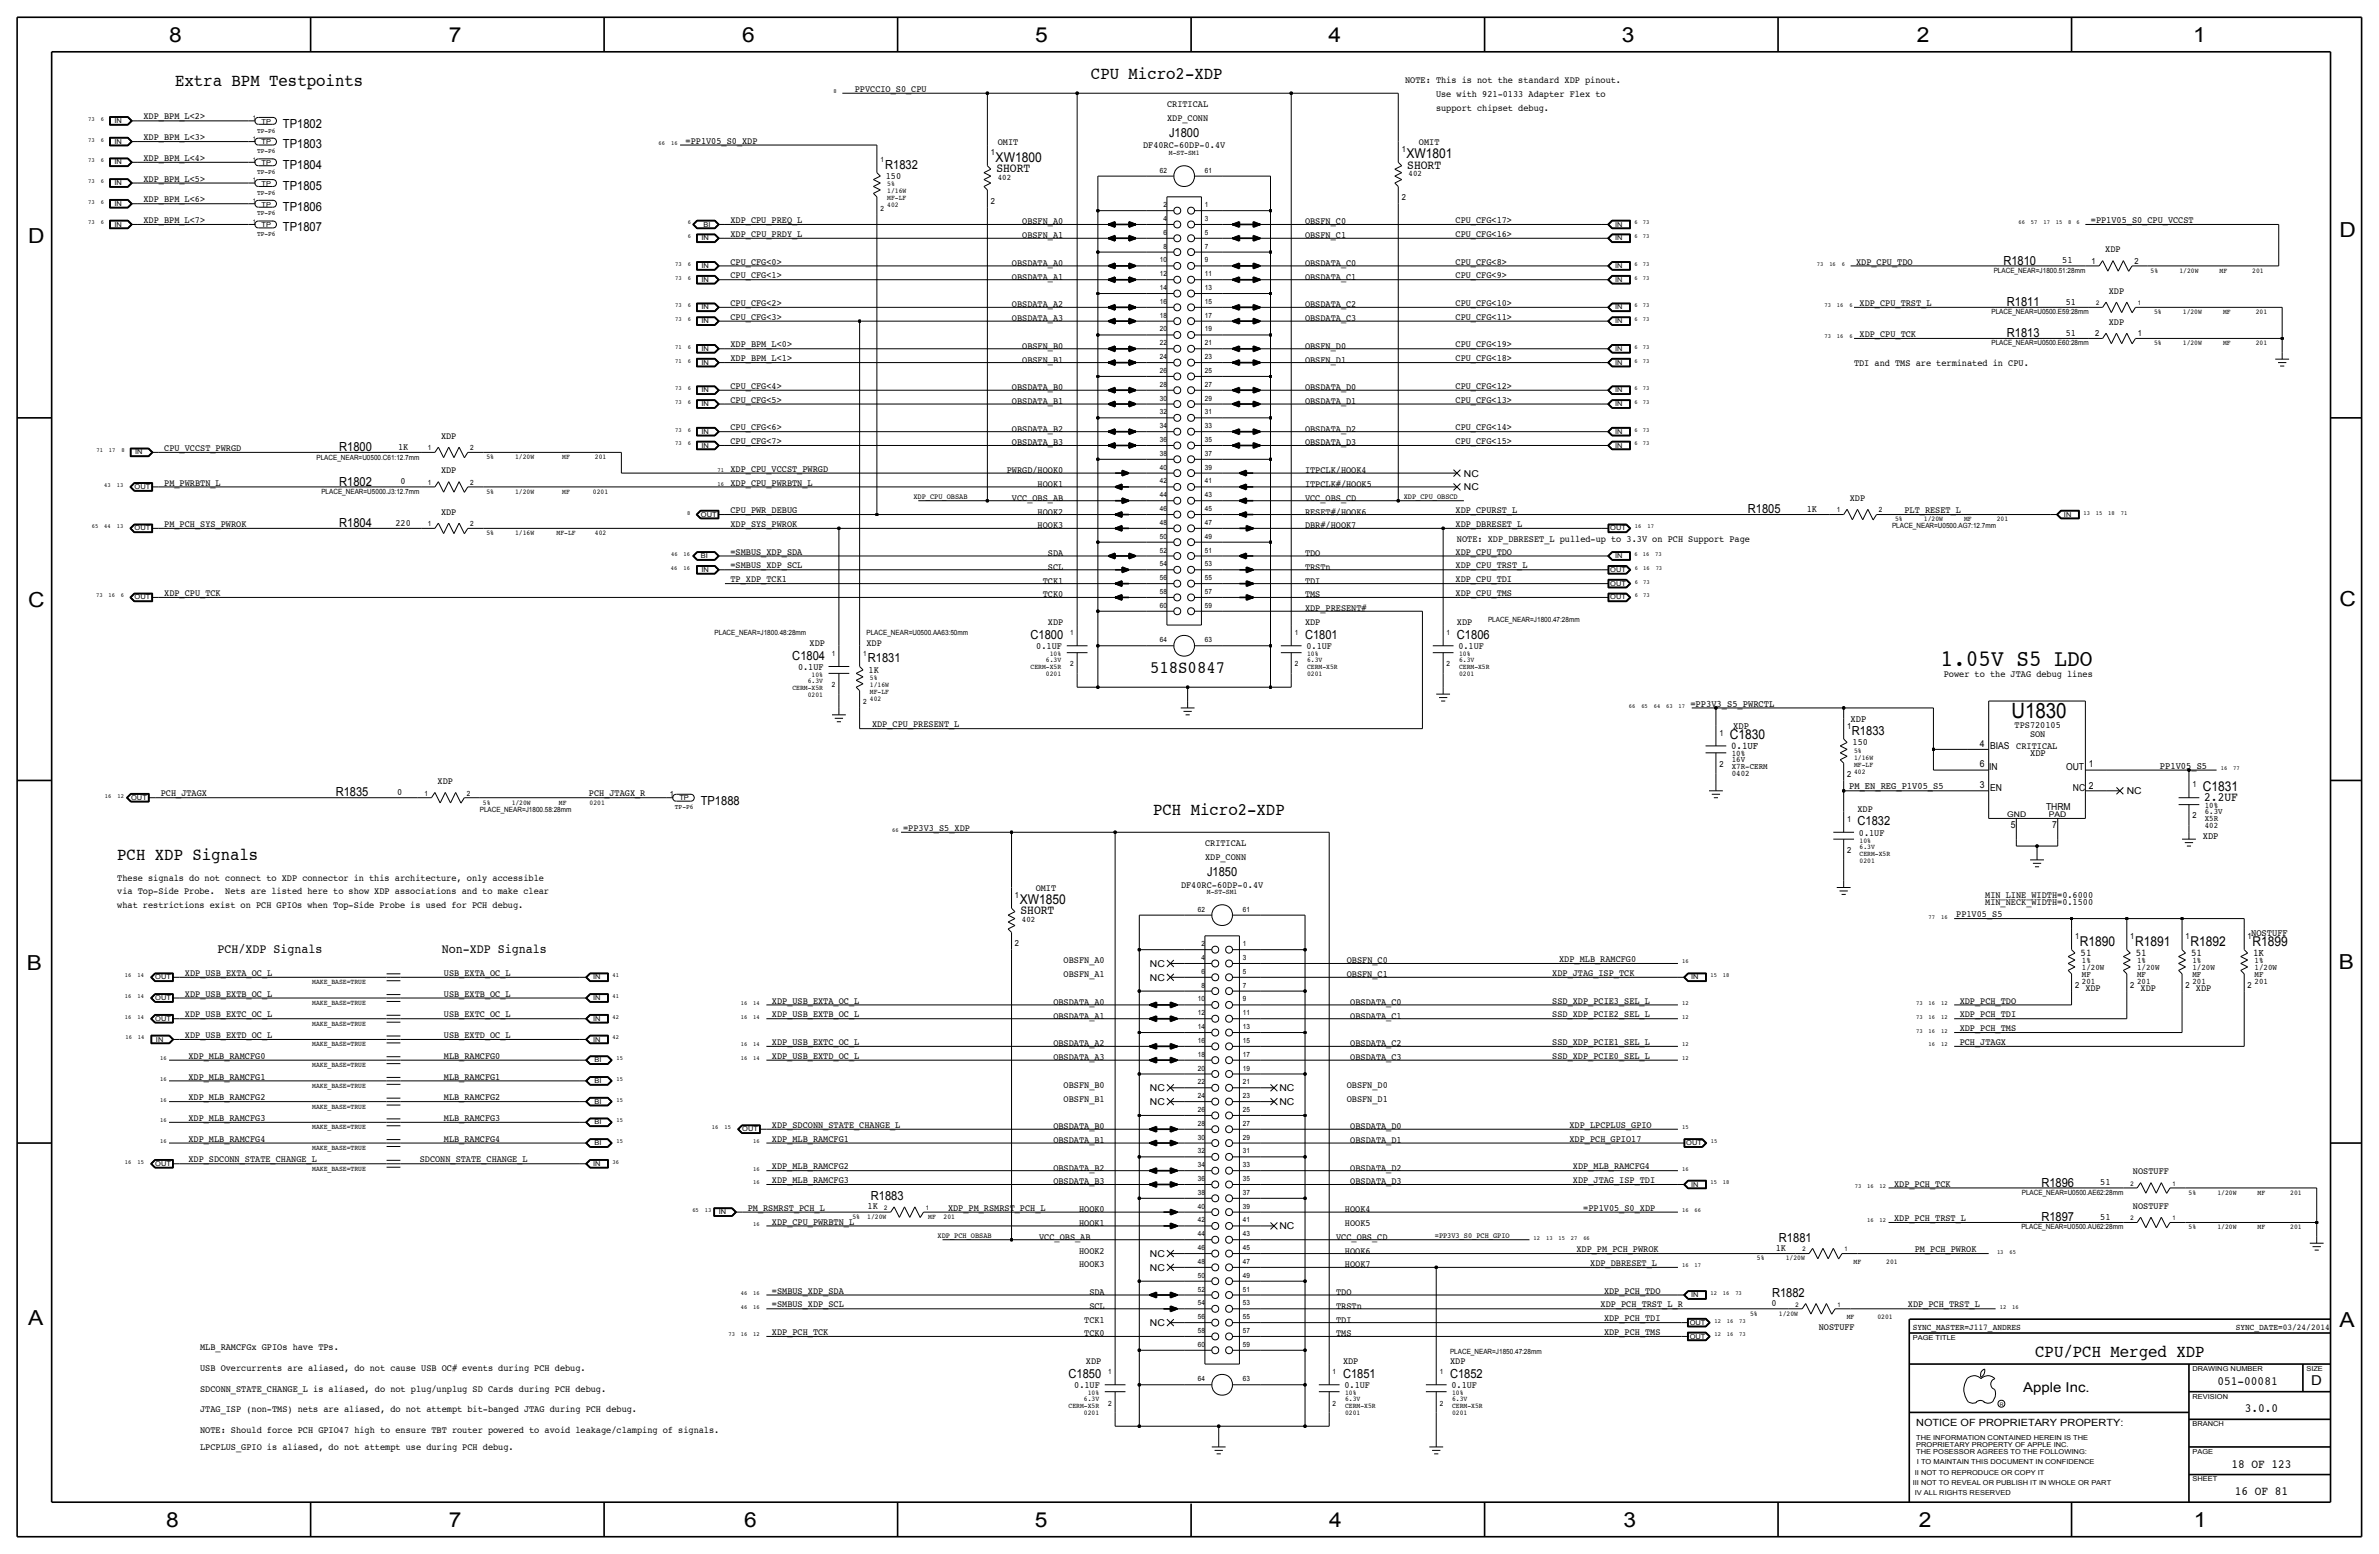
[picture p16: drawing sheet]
<svg xmlns="http://www.w3.org/2000/svg" width="875mm" height="572mm" viewBox="0 0 875 572" stroke-linecap="round" stroke-linejoin="round" font-family="sans-serif">
<defs><g id="words">
<text font-size="8.7" x="713.7" y="245.1">1.05V S5 LDO</text>
<text font-size="7.7" x="739.8" y="263.9">U1830</text>
<g font-size="7.6">
<text x="62.2" y="15.5">8</text>
<text x="165" y="15.5">7</text>
<text x="273" y="15.5">6</text>
<text x="380.7" y="15.5">5</text>
<text x="488.6" y="15.5">4</text>
<text x="596.6" y="15.5">3</text>
<text x="705.1" y="15.5">2</text>
<text x="806.7" y="15.5">1</text>
<text x="10.4" y="89.4">D</text>
<text x="860.5" y="87.1">D</text>
<text x="10.4" y="223.3">C</text>
<text x="860.5" y="222.8">C</text>
<text x="9.8" y="356.6">B</text>
<text x="860.2" y="356.4">B</text>
<text x="10.4" y="487.4">A</text>
<text x="860.5" y="488.2">A</text>
<text x="61.2" y="561.6">8</text>
<text x="165" y="561.6">7</text>
<text x="273.8" y="561.6">6</text>
<text x="380.7" y="561.6">5</text>
<text x="488.9" y="561.6">4</text>
<text x="597.1" y="561.6">3</text>
<text x="705.8" y="561.6">2</text>
<text x="806.9" y="561.6">1</text>
</g>
<g font-size="6.5">
<text x="401.3" y="29.2">CPU Micro2-XDP</text>
<text x="64.4" y="31.8">Extra BPM Testpoints</text>
<text x="423" y="247.7">518S0847</text>
<text x="424.1" y="299.7">PCH Micro2-XDP</text>
<text x="43.1" y="316.2">PCH XDP Signals</text>
<text x="748.6" y="499.1">CPU/PCH Merged XDP</text>
</g>
<g font-size="5">
<text x="366.2" y="59.4">XW1800</text>
<text x="517.3" y="58.2">XW1801</text>
<text x="636.2" y="271.8">C1830</text>
<text x="810.2" y="290.8">C1831</text>
<text x="375.1" y="332.5">XW1850</text>
<text x="765" y="347.7">R1890</text>
<text x="785.3" y="347.7">R1891</text>
<text x="805.6" y="347.7">R1892</text>
<text x="828.5" y="347.7">R1899</text>
<text x="850.1" y="509.3">D</text>
<text x="744.2" y="511.8">Apple Inc.</text>
</g>
<g font-size="4.8">
<text x="80" y="350.5">PCH/XDP Signals</text>
<text x="162.5" y="350.5">Non-XDP Signals</text>
</g>
<g font-size="4.7">
<text x="366.5" y="63.2">SHORT</text>
<text x="517.6" y="62">SHORT</text>
<text x="810.7" y="294.6">2.2UF</text>
<text x="375.4" y="336.3">SHORT</text>
</g>
<g font-size="4.6">
<text x="104.1" y="47">TP1802</text>
<text x="430" y="50.5">J1800</text>
<text x="104.1" y="54.6">TP1803</text>
<text x="104.1" y="62.2">TP1804</text>
<text x="325.6" y="62">R1832</text>
<text x="104.1" y="69.9">TP1805</text>
<text x="104.1" y="77.5">TP1806</text>
<text x="104.1" y="85.1">TP1807</text>
<text x="736.9" y="97.3">R1810</text>
<text x="738.1" y="112.5">R1811</text>
<text x="738.1" y="124">R1813</text>
<text x="124.7" y="165.9">R1800</text>
<text x="124.7" y="178.6">R1802</text>
<text x="642.9" y="188.7">R1805</text>
<text x="124.7" y="193.8">R1804</text>
<text x="379.1" y="235">C1800</text>
<text x="480" y="235">C1801</text>
<text x="535.9" y="235">C1806</text>
<text x="291.4" y="242.6">C1804</text>
<text x="319.2" y="243.6">R1831</text>
<text x="681.2" y="270.3">R1833</text>
<text x="123.5" y="292.9">R1835</text>
<text x="257.8" y="295.9">TP1888</text>
<text x="683.2" y="303.5">C1832</text>
<text x="444" y="322.3">J1850</text>
<text x="750.8" y="436.4">R1896</text>
<text x="320.3" y="441.5">R1883</text>
<text x="750.8" y="449.1">R1897</text>
<text x="654.3" y="456.7">R1881</text>
<text x="651.8" y="477">R1882</text>
<text x="393" y="506.7">C1850</text>
<text x="494" y="506.7">C1851</text>
<text x="533.3" y="506.7">C1852</text>
<text x="815.7" y="509.3">051-00081</text>
<text x="825.7" y="519.4">3.0.0</text>
<text x="820.8" y="539.8">18 OF 123</text>
<text x="822" y="549.9">16 OF 81</text>
</g>
<g font-size="3.8">
<text x="636.7" y="275.6">0.1UF</text>
<text x="765.3" y="351.5">51</text>
<text x="785.6" y="351.5">51</text>
<text x="805.9" y="351.5">51</text>
<text x="828.8" y="351.5">1K</text>
</g>
<text font-size="3.7" x="704.8" y="524.5">NOTICE OF PROPRIETARY PROPERTY:</text>
<g font-size="3.6">
<text x="621.7" y="259.8">=PP3V3_S5_PWRCTL</text>
<text x="637.5" y="268">XDP</text>
<text x="680.7" y="265.4">XDP</text>
<text x="746.7" y="278.1">XDP</text>
<text x="794.5" y="282.7">PP1V05_S5</text>
<text x="680.2" y="290.3">PM_EN_REG_P1V05_S5</text>
<text x="810.2" y="308.6">XDP</text>
<text x="828" y="344.2">NOSTUFF</text>
</g>
<g font-size="3.5">
<text x="314.4" y="33.8">PPVCCIO_S0_CPU</text>
<text x="516.8" y="30.5">NOTE: This is not the standard XDP pinout.</text>
<text x="528.2" y="35.6">Use with 921-0133 Adapter Flex to</text>
<text x="429.3" y="39.4">CRITICAL</text>
<text x="528.2" y="40.6">support chipset debug.</text>
<text x="52.8" y="43.9">XDP_BPM_L&lt;2&gt;</text>
<text x="429.3" y="44.5">XDP_CONN</text>
<text x="52.8" y="51.6">XDP_BPM_L&lt;3&gt;</text>
<text x="252.2" y="52.8">=PP1V05_S0_XDP</text>
<text x="367" y="53.3">OMIT</text>
<text x="521.9" y="53.3">OMIT</text>
<text x="52.8" y="59.2">XDP_BPM_L&lt;4&gt;</text>
<text x="420.4" y="54.6">DF40RC-60DP-0.4V</text>
<text x="325.8" y="65.8">150</text>
<text x="52.8" y="66.8">XDP_BPM_L&lt;5&gt;</text>
<text x="52.8" y="74.4">XDP_BPM_L&lt;6&gt;</text>
<text x="52.8" y="82">XDP_BPM_L&lt;7&gt;</text>
<text x="268.7" y="82">XDP_CPU_PREQ_L</text>
<text x="376" y="82.6">OBSFN_A0</text>
<text x="480" y="82.5">OBSFN_C0</text>
<text x="535.4" y="82">CPU_CFG&lt;17&gt;</text>
<text x="769.1" y="82">=PP1V05_S0_CPU_VCCST</text>
<text x="268.7" y="87.1">XDP_CPU_PRDY_L</text>
<text x="376" y="87.6">OBSFN_A1</text>
<text x="480" y="87.6">OBSFN_C1</text>
<text x="535.4" y="87.1">CPU_CFG&lt;16&gt;</text>
<text x="774.4" y="92.7">XDP</text>
<text x="268.7" y="97.3">CPU_CFG&lt;0&gt;</text>
<text x="372.2" y="97.8">OBSDATA_A0</text>
<text x="480" y="97.8">OBSDATA_C0</text>
<text x="535.4" y="97.3">CPU_CFG&lt;8&gt;</text>
<text x="682.7" y="97.3">XDP_CPU_TDO</text>
<text x="758.5" y="96.8">51</text>
<text x="268.7" y="102.4">CPU_CFG&lt;1&gt;</text>
<text x="372.2" y="102.9">OBSDATA_A1</text>
<text x="480" y="102.9">OBSDATA_C1</text>
<text x="535.4" y="102.4">CPU_CFG&lt;9&gt;</text>
<text x="775.6" y="108">XDP</text>
<text x="268.7" y="112.5">CPU_CFG&lt;2&gt;</text>
<text x="372.2" y="113">OBSDATA_A2</text>
<text x="480" y="113">OBSDATA_C2</text>
<text x="535.4" y="112.5">CPU_CFG&lt;10&gt;</text>
<text x="684" y="112.5">XDP_CPU_TRST_L</text>
<text x="759.8" y="112">51</text>
<text x="268.7" y="117.6">CPU_CFG&lt;3&gt;</text>
<text x="372.2" y="118.1">OBSDATA_A3</text>
<text x="480" y="118.1">OBSDATA_C3</text>
<text x="535.4" y="117.6">CPU_CFG&lt;11&gt;</text>
<text x="775.6" y="119.4">XDP</text>
<text x="684" y="124">XDP_CPU_TCK</text>
<text x="759.8" y="123.4">51</text>
<text x="268.7" y="127.8">XDP_BPM_L&lt;0&gt;</text>
<text x="376" y="128.3">OBSFN_B0</text>
<text x="480" y="128.3">OBSFN_D0</text>
<text x="535.4" y="127.8">CPU_CFG&lt;19&gt;</text>
<text x="268.7" y="132.8">XDP_BPM_L&lt;1&gt;</text>
<text x="376" y="133.4">OBSFN_B1</text>
<text x="480" y="133.3">OBSFN_D1</text>
<text x="535.4" y="132.8">CPU_CFG&lt;18&gt;</text>
<text x="681.9" y="134.6">TDI and TMS are terminated in CPU.</text>
<text x="268.7" y="143">CPU_CFG&lt;4&gt;</text>
<text x="372.2" y="143.5">OBSDATA_B0</text>
<text x="480" y="143.5">OBSDATA_D0</text>
<text x="535.4" y="143">CPU_CFG&lt;12&gt;</text>
<text x="268.7" y="148.1">CPU_CFG&lt;5&gt;</text>
<text x="372.2" y="148.6">OBSDATA_B1</text>
<text x="480" y="148.6">OBSDATA_D1</text>
<text x="535.4" y="148.1">CPU_CFG&lt;13&gt;</text>
<text x="162.2" y="161.3">XDP</text>
<text x="268.7" y="158.2">CPU_CFG&lt;6&gt;</text>
<text x="372.2" y="158.7">OBSDATA_B2</text>
<text x="480" y="158.7">OBSDATA_D2</text>
<text x="535.4" y="158.2">CPU_CFG&lt;14&gt;</text>
<text x="60.4" y="165.9">CPU_VCCST_PWRGD</text>
<text x="146.4" y="165.4">1K</text>
<text x="268.7" y="163.3">CPU_CFG&lt;7&gt;</text>
<text x="372.2" y="163.8">OBSDATA_B3</text>
<text x="480" y="163.8">OBSDATA_D3</text>
<text x="535.4" y="163.3">CPU_CFG&lt;15&gt;</text>
<text x="162.2" y="174">XDP</text>
<text x="268.7" y="173.5">XDP_CPU_VCCST_PWRGD</text>
<text x="370.3" y="174">PWRGD/HOOK0</text>
<text x="480" y="174">ITPCLK/HOOK4</text>
<text x="60.4" y="178.6">PM_PWRBTN_L</text>
<text x="147.3" y="178.1">0</text>
<text x="268.7" y="178.6">XDP_CPU_PWRBTN_L</text>
<text x="381.7" y="179.1">HOOK1</text>
<text x="480" y="179.1">ITPCLK#/HOOK5</text>
<text x="538.4" y="175.3">NC</text>
<text x="372.2" y="184.1">VCC_OBS_AB</text>
<text x="480" y="184.1">VCC_OBS_CD</text>
<text x="538.4" y="180.3">NC</text>
<text x="680.4" y="184.2">XDP</text>
<text x="162.2" y="189.2">XDP</text>
<text x="268.7" y="188.7">CPU_PWR_DEBUG</text>
<text x="381.7" y="189.2">HOOK2</text>
<text x="480" y="189.2">RESET#/HOOK6</text>
<text x="535.4" y="188.7">XDP_CPURST_L</text>
<text x="664.6" y="188.2">1K</text>
<text x="700.5" y="188.7">PLT_RESET_L</text>
<text x="60.4" y="193.8">PM_PCH_SYS_PWROK</text>
<text x="145.4" y="193.3">220</text>
<text x="268.7" y="193.8">XDP_SYS_PWROK</text>
<text x="381.7" y="194.3">HOOK3</text>
<text x="480" y="194.3">DBR#/HOOK7</text>
<text x="535.4" y="193.8">XDP_DBRESET_L</text>
<text x="268.7" y="204">=SMBUS_XDP_SDA</text>
<text x="535.4" y="204">XDP_CPU_TDO</text>
<text x="535.9" y="199.4">NOTE: XDP_DBRESET_L pulled-up to 3.3V on PCH Support Page</text>
<text x="268.7" y="209">=SMBUS_XDP_SCL</text>
<text x="385.4" y="209.5">SCL</text>
<text x="385.4" y="204.5">SDA</text>
<text x="480" y="204.5">TDO</text>
<text x="480" y="209.6">TRSTn</text>
<text x="535.4" y="209">XDP_CPU_TRST_L</text>
<text x="268.7" y="214.1">TP_XDP_TCK1</text>
<text x="383.5" y="214.6">TCK1</text>
<text x="480" y="214.6">TDI</text>
<text x="535.4" y="214.1">XDP_CPU_TDI</text>
<text x="60.4" y="219.2">XDP_CPU_TCK</text>
<text x="383.5" y="219.7">TCK0</text>
<text x="480" y="219.7">TMS</text>
<text x="535.4" y="219.2">XDP_CPU_TMS</text>
<text x="480" y="224.8">XDP_PRESENT#</text>
<text x="385.4" y="229.9">XDP</text>
<text x="480" y="229.9">XDP</text>
<text x="535.9" y="229.9">XDP</text>
<text x="297.8" y="237.5">XDP</text>
<text x="318.7" y="237.5">XDP</text>
<text x="381.1" y="238.8">0.1UF</text>
<text x="480.5" y="238.8">0.1UF</text>
<text x="536.4" y="238.8">0.1UF</text>
<text x="293.5" y="246.4">0.1UF</text>
<text x="319.5" y="247.4">1K</text>
<text x="715" y="248.9">Power to the JTAG debug lines</text>
<text x="320.8" y="267.5">XDP_CPU_PRESENT_L</text>
<text x="741" y="267.7">TPS720105</text>
<text x="681.4" y="274.1">150</text>
<text x="728.2" y="274.6">4</text>
<text x="732" y="275.6">BIAS CRITICAL</text>
<text x="746.7" y="271">SON</text>
<text x="768.3" y="281.9">1</text>
<text x="728.2" y="282.2">6</text>
<text x="731.7" y="283.3">IN</text>
<text x="759.9" y="283">OUT</text>
<text x="59.1" y="292.9">PCH_JTAGX</text>
<text x="146.1" y="292.4">0</text>
<text x="160.9" y="288.3">XDP</text>
<text x="216.6" y="292.9">PCH_JTAGX_R</text>
<text x="728.2" y="289.8">3</text>
<text x="732" y="290.8">EN</text>
<text x="762.5" y="290.8">NC</text>
<text x="768.3" y="290.1">2</text>
<text x="782.3" y="292.1">NC</text>
<text x="683.2" y="298.5">XDP</text>
<text x="752.6" y="297.9">THRM</text>
<text x="332.2" y="305.6">=PP3V3_S5_XDP</text>
<text x="739.6" y="304.5">5</text>
<text x="754.9" y="304.5">7</text>
<text x="443.2" y="311.1">CRITICAL</text>
<text x="683.7" y="307.3">0.1UF</text>
<text x="443.2" y="316.2">XDP_CONN</text>
<text x="43.1" y="323.9">These signals do not connect to XDP connector in this architecture, only accessible</text>
<text x="43.1" y="328.9">via Top-Side Probe.</text>
<text x="82.8" y="328.9">Nets are listed here to show XDP associations and to make clear</text>
<text x="380.9" y="327.7">OMIT</text>
<text x="434.4" y="326.4">DF40RC-60DP-0.4V</text>
<text x="43.1" y="334">what restrictions exist on PCH GPIOs when Top-Side Probe is used for PCH debug.</text>
<text x="730.2" y="330.2">MIN_LINE_WIDTH=0.6000</text>
<text x="730.2" y="332.7">MIN_NECK_WIDTH=0.1500</text>
<text x="719.5" y="337.3">PP1V05_S5</text>
<text x="573.5" y="353.8">XDP_MLB_RAMCFG0</text>
<text x="68" y="358.9">XDP_USB_EXTA_OC_L</text>
<text x="163.3" y="358.9">USB_EXTA_OC_L</text>
<text x="391.2" y="359.4">OBSFN_A1</text>
<text x="391.2" y="354.3">OBSFN_A0</text>
<text x="422.9" y="355.6">NC</text>
<text x="495.4" y="359.4">OBSFN_C1</text>
<text x="495.4" y="354.3">OBSFN_C0</text>
<text x="570.9" y="358.9">XDP_JTAG_ISP_TCK</text>
<text x="422.9" y="360.7">NC</text>
<text x="767" y="364.5">XDP</text>
<text x="787.3" y="364.5">XDP</text>
<text x="807.7" y="364.5">XDP</text>
<text x="68" y="366.5">XDP_USB_EXTB_OC_L</text>
<text x="163.3" y="366.5">USB_EXTB_OC_L</text>
<text x="283.9" y="369.1">XDP_USB_EXTA_OC_L</text>
<text x="387.4" y="369.6">OBSDATA_A0</text>
<text x="496.7" y="369.6">OBSDATA_C0</text>
<text x="570.9" y="369.1">SSD_XDP_PCIE3_SEL_L</text>
<text x="720.8" y="369.1">XDP_PCH_TDO</text>
<text x="68" y="374.1">XDP_USB_EXTC_OC_L</text>
<text x="163.3" y="374.1">USB_EXTC_OC_L</text>
<text x="283.9" y="374.1">XDP_USB_EXTB_OC_L</text>
<text x="387.4" y="374.7">OBSDATA_A1</text>
<text x="496.7" y="374.7">OBSDATA_C1</text>
<text x="570.9" y="374.1">SSD_XDP_PCIE2_SEL_L</text>
<text x="720.8" y="374.1">XDP_PCH_TDI</text>
<text x="68" y="381.8">XDP_USB_EXTD_OC_L</text>
<text x="163.3" y="381.8">USB_EXTD_OC_L</text>
<text x="720.8" y="379.2">XDP_PCH_TMS</text>
<text x="69.3" y="389.4">XDP_MLB_RAMCFG0</text>
<text x="163.3" y="389.4">MLB_RAMCFG0</text>
<text x="283.9" y="389.4">XDP_USB_EXTD_OC_L</text>
<text x="283.9" y="384.3">XDP_USB_EXTC_OC_L</text>
<text x="387.4" y="389.9">OBSDATA_A3</text>
<text x="387.4" y="384.8">OBSDATA_A2</text>
<text x="496.7" y="384.8">OBSDATA_C2</text>
<text x="496.7" y="389.9">OBSDATA_C3</text>
<text x="570.9" y="389.4">SSD_XDP_PCIE0_SEL_L</text>
<text x="570.9" y="384.3">SSD_XDP_PCIE1_SEL_L</text>
<text x="720.8" y="384.3">PCH_JTAGX</text>
<text x="69.3" y="397">XDP_MLB_RAMCFG1</text>
<text x="163.3" y="397">MLB_RAMCFG1</text>
<text x="391.2" y="400">OBSFN_B0</text>
<text x="422.9" y="401.3">NC</text>
<text x="470.6" y="401.3">NC</text>
<text x="495.4" y="400">OBSFN_D0</text>
<text x="69.3" y="404.6">XDP_MLB_RAMCFG2</text>
<text x="163.3" y="404.6">MLB_RAMCFG2</text>
<text x="391.2" y="405.1">OBSFN_B1</text>
<text x="422.9" y="406.4">NC</text>
<text x="470.6" y="406.4">NC</text>
<text x="495.4" y="405.1">OBSFN_D1</text>
<text x="69.3" y="412.2">XDP_MLB_RAMCFG3</text>
<text x="163.3" y="412.2">MLB_RAMCFG3</text>
<text x="69.3" y="419.9">XDP_MLB_RAMCFG4</text>
<text x="163.3" y="419.9">MLB_RAMCFG4</text>
<text x="283.9" y="414.8">XDP_SDCONN_STATE_CHANGE_L</text>
<text x="283.9" y="419.9">XDP_MLB_RAMCFG1</text>
<text x="387.4" y="415.3">OBSDATA_B0</text>
<text x="496.7" y="415.3">OBSDATA_D0</text>
<text x="577.3" y="414.8">XDP_LPCPLUS_GPIO</text>
<text x="577.3" y="419.9">XDP_PCH_GPIO17</text>
<text x="387.4" y="420.4">OBSDATA_B1</text>
<text x="496.7" y="420.4">OBSDATA_D1</text>
<text x="69.3" y="427.5">XDP_SDCONN_STATE_CHANGE_L</text>
<text x="154.4" y="427.5">SDCONN_STATE_CHANGE_L</text>
<text x="283.9" y="430">XDP_MLB_RAMCFG2</text>
<text x="387.4" y="430.5">OBSDATA_B2</text>
<text x="496.7" y="430.5">OBSDATA_D2</text>
<text x="578.6" y="430">XDP_MLB_RAMCFG4</text>
<text x="784.5" y="431.8">NOSTUFF</text>
<text x="283.9" y="435.1">XDP_MLB_RAMCFG3</text>
<text x="387.4" y="435.6">OBSDATA_B3</text>
<text x="496.7" y="435.6">OBSDATA_D3</text>
<text x="578.6" y="435.1">XDP_JTAG_ISP_TDI</text>
<text x="696.7" y="436.4">XDP_PCH_TCK</text>
<text x="772.5" y="435.9">51</text>
<text x="275" y="445.3">PM_RSMRST_PCH_L</text>
<text x="319.1" y="444.8">1K</text>
<text x="348.7" y="445.3">XDP_PM_RSMRST_PCH_L</text>
<text x="396.9" y="445.8">HOOK0</text>
<text x="494.7" y="445.8">HOOK4</text>
<text x="582.4" y="445.3">=PP1V05_S0_XDP</text>
<text x="696.7" y="449.1">XDP_PCH_TRST_L</text>
<text x="772.5" y="448.6">51</text>
<text x="784.5" y="444.5">NOSTUFF</text>
<text x="283.9" y="450.3">XDP_CPU_PWRBTN_L</text>
<text x="382.2" y="455.9">VCC_OBS_AB</text>
<text x="396.9" y="450.9">HOOK1</text>
<text x="470.6" y="452.1">NC</text>
<text x="491.4" y="455.9">VCC_OBS_CD</text>
<text x="494.7" y="450.8">HOOK5</text>
<text x="396.9" y="461">HOOK2</text>
<text x="494.7" y="461">HOOK6</text>
<text x="579.8" y="460.5">XDP_PM_PCH_PWROK</text>
<text x="653.1" y="460">1K</text>
<text x="704.3" y="460.5">PM_PCH_PWROK</text>
<text x="396.9" y="466.1">HOOK3</text>
<text x="422.9" y="467.4">NC</text>
<text x="422.9" y="462.3">NC</text>
<text x="494.7" y="466.1">HOOK7</text>
<text x="584.9" y="465.6">XDP_DBRESET_L</text>
<text x="283.9" y="475.7">=SMBUS_XDP_SDA</text>
<text x="400.7" y="476.2">SDA</text>
<text x="491.4" y="476.2">TDO</text>
<text x="590" y="475.7">XDP_PCH_TDO</text>
<text x="283.9" y="480.8">=SMBUS_XDP_SCL</text>
<text x="400.7" y="481.3">SCL</text>
<text x="491.4" y="481.3">TRSTn</text>
<text x="588.7" y="480.8">XDP_PCH_TRST_L_R</text>
<text x="590" y="485.9">XDP_PCH_TDI</text>
<text x="651.5" y="480.3">0</text>
<text x="701.8" y="480.8">XDP_PCH_TRST_L</text>
<text x="283.9" y="491">XDP_PCH_TCK</text>
<text x="398.8" y="491.5">TCK0</text>
<text x="398.8" y="486.4">TCK1</text>
<text x="422.9" y="487.7">NC</text>
<text x="491.4" y="486.4">TDI</text>
<text x="491.4" y="491.5">TMS</text>
<text x="590" y="491">XDP_PCH_TMS</text>
<text x="669" y="488.9">NOSTUFF</text>
<text x="73.6" y="496.6">MLB_RAMCFGx GPIOs have TPs.</text>
<text x="399.4" y="501.6">XDP</text>
<text x="494" y="501.6">XDP</text>
<text x="533.3" y="501.6">XDP</text>
<text x="73.6" y="504.2">USB Overcurrents are aliased, do not cause USB OC# events during PCH debug.</text>
<text x="73.6" y="511.8">SDCONN_STATE_CHANGE_L is aliased, do not plug/unplug SD Cards during PCH debug.</text>
<text x="395.1" y="510.5">0.1UF</text>
<text x="494.5" y="510.5">0.1UF</text>
<text x="533.9" y="510.5">0.1UF</text>
<text x="73.6" y="519.4">JTAG_ISP (non-TMS) nets are aliased, do not attempt bit-banged JTAG during PCH debug.</text>
<text x="73.6" y="527">NOTE: Should force PCH GPIO47 high to ensure TBT router powered to avoid leakage/clamping of signals.</text>
<text x="73.6" y="533.4">LPCPLUS_GPIO is aliased, do not attempt use during PCH debug.</text>
</g>
<g font-size="3.2">
<text x="703.5" y="488.9">SYNC_MASTER=J117_ANDRES</text>
<text x="822.3" y="488.9">SYNC_DATE=03/24/2014</text>
</g>
<g font-size="3.1">
<text x="364.4" y="57.2">1</text>
<text x="515.6" y="55.9">1</text>
<text x="518.1" y="64.8">402</text>
<text x="367" y="66">402</text>
<text x="364.4" y="74.9">2</text>
<text x="515.6" y="73.7">2</text>
<text x="769.3" y="97">1</text>
<text x="785.1" y="97">2</text>
<text x="770.6" y="123.7">2</text>
<text x="786.3" y="123.7">1</text>
<text x="679.4" y="268">1</text>
<text x="632.4" y="270.5">1</text>
<text x="632.4" y="281.9">2</text>
<text x="637" y="278.1">10%</text>
<text x="637" y="280.4">16V</text>
<text x="637" y="283">X7R-CERM</text>
<text x="637" y="285.5">0402</text>
<text x="679.4" y="285.8">2</text>
<text x="246.3" y="293.1">1</text>
<text x="806.4" y="289.6">1</text>
<text x="811" y="299.5">6.3V</text>
<text x="811" y="297.2">10%</text>
<text x="679.4" y="302.3">1</text>
<text x="806.4" y="301">2</text>
<text x="811" y="304.5">402</text>
<text x="811" y="302">X5R</text>
<text x="679.4" y="313.7">2</text>
<text x="373.3" y="330.2">1</text>
<text x="375.9" y="339.1">402</text>
<text x="373.3" y="348">2</text>
<text x="763.2" y="345.4">1</text>
<text x="783.5" y="345.4">1</text>
<text x="803.9" y="345.4">1</text>
<text x="826.7" y="345.4">1</text>
<text x="765.8" y="356.9">1/20W</text>
<text x="765.8" y="359.4">MF</text>
<text x="765.8" y="354.3">1%</text>
<text x="786.1" y="359.4">MF</text>
<text x="786.1" y="356.9">1/20W</text>
<text x="786.1" y="354.3">1%</text>
<text x="806.4" y="356.9">1/20W</text>
<text x="806.4" y="359.4">MF</text>
<text x="806.4" y="354.3">1%</text>
<text x="829.3" y="356.9">1/20W</text>
<text x="829.3" y="354.3">1%</text>
<text x="829.3" y="359.4">MF</text>
<text x="763.2" y="363.2">2</text>
<text x="765.8" y="362">201</text>
<text x="783.5" y="363.2">2</text>
<text x="786.1" y="362">201</text>
<text x="803.9" y="363.2">2</text>
<text x="806.4" y="362">201</text>
<text x="826.7" y="363.2">2</text>
<text x="829.3" y="362">201</text>
</g>
<g font-size="2.9">
<text x="336" y="183.6">XDP_CPU_OBSAB</text>
<text x="516.3" y="183.6">XDP_CPU_OBSCD</text>
<text x="738.3" y="300.5">GND</text>
<text x="753.6" y="300.5">PAD</text>
<text x="344.9" y="455.4">XDP_PCH_OBSAB</text>
<text x="527.8" y="455.4">=PP3V3_S0_PCH_GPIO</text>
</g>
<g font-size="2.6">
<text x="94.6" y="48.8">TP-P6</text>
<text x="94.6" y="56.4">TP-P6</text>
<text x="323.8" y="59.7">1</text>
<text x="429.9" y="57.2">M-ST-SM1</text>
<text x="94.6" y="64">TP-P6</text>
<text x="426.6" y="63.5">62</text>
<text x="443.2" y="63.8">61</text>
<text x="94.6" y="71.6">TP-P6</text>
<text x="326.3" y="71.1">1/16W</text>
<text x="326.3" y="68.6">5%</text>
<text x="323.8" y="77.5">2</text>
<text x="326.3" y="76.2">402</text>
<text x="326.3" y="73.7">MF-LF</text>
<text x="427.9" y="76.2">2</text>
<text x="443.2" y="76.2">1</text>
<text x="94.6" y="79.2">TP-P6</text>
<text x="427.9" y="81.3">4</text>
<text x="443.2" y="81.3">3</text>
<text x="94.6" y="86.9">TP-P6</text>
<text x="427.9" y="86.3">6</text>
<text x="443.2" y="86.3">5</text>
<text x="427.9" y="91.4">8</text>
<text x="443.2" y="91.4">7</text>
<text x="426.6" y="101.6">12</text>
<text x="426.6" y="96.5">10</text>
<text x="443.2" y="101.6">11</text>
<text x="443.2" y="96.5">9</text>
<text x="733.3" y="100.3">PLACE_NEAR=J1800.51:28mm</text>
<text x="791" y="100.3">5%</text>
<text x="801.6" y="100.3">1/20W</text>
<text x="816.4" y="100.3">MF</text>
<text x="828.4" y="100.3">201</text>
<text x="426.6" y="106.7">14</text>
<text x="443.2" y="106.7">13</text>
<text x="426.6" y="111.7">16</text>
<text x="443.2" y="111.7">15</text>
<text x="426.6" y="116.8">18</text>
<text x="443.2" y="116.8">17</text>
<text x="732.5" y="115.6">PLACE_NEAR=U0500.E59:28mm</text>
<text x="792.3" y="115.6">5%</text>
<text x="802.9" y="115.6">1/20W</text>
<text x="817.7" y="115.6">MF</text>
<text x="829.7" y="115.6">201</text>
<text x="426.6" y="121.9">20</text>
<text x="443.2" y="121.9">19</text>
<text x="426.6" y="127">22</text>
<text x="443.2" y="127">21</text>
<text x="732.5" y="127">PLACE_NEAR=U0500.E60:28mm</text>
<text x="792.3" y="127">5%</text>
<text x="802.9" y="127">1/20W</text>
<text x="817.7" y="127">MF</text>
<text x="829.7" y="127">201</text>
<text x="426.6" y="137.1">26</text>
<text x="426.6" y="132.1">24</text>
<text x="443.2" y="137.1">25</text>
<text x="443.2" y="132.1">23</text>
<text x="426.6" y="142.2">28</text>
<text x="443.2" y="142.2">27</text>
<text x="426.6" y="147.3">30</text>
<text x="443.2" y="147.3">29</text>
<text x="426.6" y="152.4">32</text>
<text x="443.2" y="152.4">31</text>
<text x="426.6" y="157.5">34</text>
<text x="443.2" y="157.5">33</text>
<text x="157.4" y="165.6">1</text>
<text x="172.9" y="165.6">2</text>
<text x="426.6" y="167.6">38</text>
<text x="426.6" y="162.6">36</text>
<text x="443.2" y="167.6">37</text>
<text x="443.2" y="162.6">35</text>
<text x="116.4" y="169.1">PLACE_NEAR=U0500.C61:12.7mm</text>
<text x="178.9" y="168.9">5%</text>
<text x="189.5" y="168.9">1/20W</text>
<text x="206.8" y="168.9">MF</text>
<text x="218.8" y="168.9">201</text>
<text x="426.6" y="172.7">40</text>
<text x="443.2" y="172.7">39</text>
<text x="157.4" y="178.3">1</text>
<text x="172.9" y="178.3">2</text>
<text x="426.6" y="177.8">42</text>
<text x="443.2" y="177.8">41</text>
<text x="118.2" y="181.8">PLACE_NEAR=U5000.J3:12.7mm</text>
<text x="178.9" y="181.6">5%</text>
<text x="189.5" y="181.6">1/20W</text>
<text x="206.8" y="181.6">MF</text>
<text x="218.1" y="181.6">0201</text>
<text x="426.6" y="182.9">44</text>
<text x="443.2" y="182.9">43</text>
<text x="426.6" y="188">46</text>
<text x="443.2" y="188">45</text>
<text x="675.6" y="188.5">1</text>
<text x="691.1" y="188.5">2</text>
<text x="697" y="191.8">5%</text>
<text x="707.6" y="191.8">1/20W</text>
<text x="722.4" y="191.8">MF</text>
<text x="734.4" y="191.8">201</text>
<text x="157.4" y="193.5">1</text>
<text x="172.9" y="193.5">2</text>
<text x="178.9" y="196.9">5%</text>
<text x="189.5" y="196.9">1/16W</text>
<text x="204.7" y="196.9">MF-LF</text>
<text x="218.8" y="196.9">402</text>
<text x="426.6" y="193">48</text>
<text x="443.2" y="193">47</text>
<text x="695.9" y="194.3">PLACE_NEAR=U0500.AG7:12.7mm</text>
<text x="426.6" y="203.2">52</text>
<text x="426.6" y="198.1">50</text>
<text x="443.2" y="203.2">51</text>
<text x="443.2" y="198.1">49</text>
<text x="426.6" y="208.3">54</text>
<text x="443.2" y="208.3">53</text>
<text x="426.6" y="213.4">56</text>
<text x="443.2" y="213.4">55</text>
<text x="426.6" y="218.4">58</text>
<text x="443.2" y="218.4">57</text>
<text x="426.6" y="223.5">60</text>
<text x="443.2" y="223.5">59</text>
<text x="262.8" y="233.7">PLACE_NEAR=J1800.48:28mm</text>
<text x="318.7" y="233.7">PLACE_NEAR=U0500.AA63:50mm</text>
<text x="393.6" y="233.7">1</text>
<text x="476.2" y="233.7">1</text>
<text x="532.1" y="233.7">1</text>
<text x="547.3" y="228.6">PLACE_NEAR=J1800.47:28mm</text>
<text x="426.6" y="236.2">64</text>
<text x="443.2" y="236.2">63</text>
<text x="306" y="241.3">1</text>
<text x="317.4" y="241.3">1</text>
<text x="384.7" y="243.6">6.3V</text>
<text x="386.1" y="241.3">10%</text>
<text x="393.6" y="245.1">2</text>
<text x="476.2" y="245.1">2</text>
<text x="480.8" y="241.3">10%</text>
<text x="480.8" y="243.6">6.3V</text>
<text x="532.1" y="245.1">2</text>
<text x="536.7" y="241.3">10%</text>
<text x="536.7" y="243.6">6.3V</text>
<text x="297.1" y="251.2">6.3V</text>
<text x="298.5" y="248.9">10%</text>
<text x="320" y="250.2">5%</text>
<text x="379.1" y="246.1">CERM-X5R</text>
<text x="384.7" y="248.7">0201</text>
<text x="480.8" y="246.1">CERM-X5R</text>
<text x="480.8" y="248.7">0201</text>
<text x="536.7" y="248.7">0201</text>
<text x="536.7" y="246.1">CERM-X5R</text>
<text x="291.5" y="253.7">CERM-X5R</text>
<text x="297.1" y="256.3">0201</text>
<text x="306" y="252.7">2</text>
<text x="320" y="255.3">MF-LF</text>
<text x="320" y="252.7">1/16W</text>
<text x="320" y="257.8">402</text>
<text x="317.4" y="259.1">2</text>
<text x="681.9" y="276.9">5%</text>
<text x="681.9" y="281.9">MF-LF</text>
<text x="681.9" y="279.4">1/16W</text>
<text x="681.9" y="284.5">402</text>
<text x="156.1" y="292.6">1</text>
<text x="171.7" y="292.6">2</text>
<text x="176.5" y="298.4">PLACE_NEAR=J1800.58:28mm</text>
<text x="177.6" y="295.9">5%</text>
<text x="188.2" y="295.9">1/20W</text>
<text x="205.6" y="295.9">MF</text>
<text x="216.8" y="295.9">0201</text>
<text x="248.2" y="297.7">TP-P6</text>
<text x="684" y="309.9">10%</text>
<text x="684" y="312.2">6.3V</text>
<text x="684" y="314.7">CERM-X5R</text>
<text x="684" y="317.2">0201</text>
<text x="443.9" y="328.9">M-ST-SM1</text>
<text x="440.6" y="335.3">62</text>
<text x="457.1" y="335.5">61</text>
<text x="441.9" y="348">2</text>
<text x="457.1" y="348">1</text>
<text x="441.9" y="353">4</text>
<text x="457.1" y="353">3</text>
<text x="441.9" y="358.1">6</text>
<text x="457.1" y="358.1">5</text>
<text x="114.9" y="362">MAKE_BASE=TRUE</text>
<text x="441.9" y="363.2">8</text>
<text x="457.1" y="363.2">7</text>
<text x="114.9" y="369.6">MAKE_BASE=TRUE</text>
<text x="440.6" y="368.3">10</text>
<text x="457.1" y="368.3">9</text>
<text x="114.9" y="377.2">MAKE_BASE=TRUE</text>
<text x="440.6" y="373.4">12</text>
<text x="457.1" y="373.4">11</text>
<text x="440.6" y="383.5">16</text>
<text x="440.6" y="378.5">14</text>
<text x="457.1" y="383.5">15</text>
<text x="457.1" y="378.5">13</text>
<text x="114.9" y="384.8">MAKE_BASE=TRUE</text>
<text x="440.6" y="388.6">18</text>
<text x="457.1" y="388.6">17</text>
<text x="114.9" y="392.4">MAKE_BASE=TRUE</text>
<text x="440.6" y="393.7">20</text>
<text x="457.1" y="393.7">19</text>
<text x="114.9" y="400.1">MAKE_BASE=TRUE</text>
<text x="440.6" y="398.8">22</text>
<text x="457.1" y="398.8">21</text>
<text x="114.9" y="407.7">MAKE_BASE=TRUE</text>
<text x="440.6" y="403.9">24</text>
<text x="457.1" y="403.9">23</text>
<text x="440.6" y="408.9">26</text>
<text x="457.1" y="408.9">25</text>
<text x="114.9" y="415.3">MAKE_BASE=TRUE</text>
<text x="440.6" y="414">28</text>
<text x="440.6" y="419.1">30</text>
<text x="457.1" y="414">27</text>
<text x="457.1" y="419.1">29</text>
<text x="114.9" y="422.9">MAKE_BASE=TRUE</text>
<text x="440.6" y="424.2">32</text>
<text x="457.1" y="424.2">31</text>
<text x="114.9" y="430.5">MAKE_BASE=TRUE</text>
<text x="440.6" y="429.2">34</text>
<text x="457.1" y="429.2">33</text>
<text x="440.6" y="434.3">36</text>
<text x="457.1" y="434.3">35</text>
<text x="440.6" y="439.4">38</text>
<text x="457.1" y="439.4">37</text>
<text x="743.6" y="439.4">PLACE_NEAR=U0500.AE62:28mm</text>
<text x="805" y="439.4">5%</text>
<text x="815.6" y="439.4">1/20W</text>
<text x="830.4" y="439.4">MF</text>
<text x="842.4" y="439.4">201</text>
<text x="313.5" y="448.3">5%</text>
<text x="319" y="448.3">1/20W</text>
<text x="341.4" y="448.3">MF</text>
<text x="347.1" y="448.3">201</text>
<text x="440.6" y="449.6">42</text>
<text x="440.6" y="444.5">40</text>
<text x="457.1" y="449.6">41</text>
<text x="457.1" y="444.5">39</text>
<text x="440.6" y="454.6">44</text>
<text x="457.1" y="454.6">43</text>
<text x="743.5" y="452.1">PLACE_NEAR=U0500.AU62:28mm</text>
<text x="805" y="452.1">5%</text>
<text x="815.6" y="452.1">1/20W</text>
<text x="830.4" y="452.1">MF</text>
<text x="842.4" y="452.1">201</text>
<text x="440.6" y="459.7">46</text>
<text x="457.1" y="459.7">45</text>
<text x="440.6" y="464.8">48</text>
<text x="457.1" y="464.8">47</text>
<text x="646.2" y="463.6">5%</text>
<text x="656.8" y="463.6">1/20W</text>
<text x="681.8" y="464.8">MF</text>
<text x="693.8" y="464.8">201</text>
<text x="440.6" y="469.9">50</text>
<text x="457.1" y="469.9">49</text>
<text x="440.6" y="475">52</text>
<text x="457.1" y="475">51</text>
<text x="440.6" y="485.1">56</text>
<text x="440.6" y="480.1">54</text>
<text x="457.1" y="485.1">55</text>
<text x="457.1" y="480.1">53</text>
<text x="643.7" y="483.9">5%</text>
<text x="654.3" y="483.9">1/20W</text>
<text x="679.3" y="485.1">MF</text>
<text x="690.6" y="485.1">0201</text>
<text x="440.6" y="490.2">58</text>
<text x="457.1" y="490.2">57</text>
<text x="440.6" y="495.3">60</text>
<text x="457.1" y="495.3">59</text>
<text x="533.3" y="497.8">PLACE_NEAR=J1850.47:28mm</text>
<text x="407.6" y="505.5">1</text>
<text x="440.6" y="508">64</text>
<text x="457.1" y="508">63</text>
<text x="490.2" y="505.5">1</text>
<text x="529.5" y="505.5">1</text>
<text x="398.7" y="515.4">6.3V</text>
<text x="400.1" y="513.1">10%</text>
<text x="494.7" y="513.1">10%</text>
<text x="494.7" y="515.4">6.3V</text>
<text x="534.1" y="513.1">10%</text>
<text x="534.1" y="515.4">6.3V</text>
<text x="393.1" y="517.9">CERM-X5R</text>
<text x="398.7" y="520.4">0201</text>
<text x="407.6" y="516.9">2</text>
<text x="490.2" y="516.9">2</text>
<text x="494.7" y="520.4">0201</text>
<text x="494.7" y="517.9">CERM-X5R</text>
<text x="529.5" y="516.9">2</text>
<text x="534.1" y="520.4">0201</text>
<text x="534.1" y="517.9">CERM-X5R</text>
</g>
<g font-size="2.5">
<text x="42.1" y="45.2">IN</text>
<text x="96.2" y="45.5">TP</text>
<text x="42.1" y="52.8">IN</text>
<text x="96.2" y="53.1">TP</text>
<text x="42.1" y="60.5">IN</text>
<text x="96.2" y="60.7">TP</text>
<text x="42.1" y="68.1">IN</text>
<text x="96.2" y="68.3">TP</text>
<text x="42.1" y="75.7">IN</text>
<text x="96.2" y="75.9">TP</text>
<text x="42.1" y="83.3">IN</text>
<text x="96.2" y="83.6">TP</text>
<text x="258.7" y="83.3">BI</text>
<text x="594.1" y="83.3">IN</text>
<text x="258" y="88.4">IN</text>
<text x="594.1" y="88.4">IN</text>
<text x="258" y="98.6">IN</text>
<text x="594.1" y="98.6">IN</text>
<text x="258" y="103.6">IN</text>
<text x="594.1" y="103.6">IN</text>
<text x="258" y="113.8">IN</text>
<text x="594.1" y="113.8">IN</text>
<text x="258" y="118.9">IN</text>
<text x="594.1" y="118.9">IN</text>
<text x="258" y="129">IN</text>
<text x="594.1" y="129">IN</text>
<text x="258" y="134.1">IN</text>
<text x="594.1" y="134.1">IN</text>
<text x="258" y="149.4">IN</text>
<text x="258" y="144.3">IN</text>
<text x="594.1" y="149.4">IN</text>
<text x="594.1" y="144.3">IN</text>
<text x="258" y="159.5">IN</text>
<text x="594.1" y="159.5">IN</text>
<text x="49.7" y="167.1">IN</text>
<text x="258" y="164.6">IN</text>
<text x="594.1" y="164.6">IN</text>
<text x="49.5" y="179.8">OUT</text>
<text x="257.8" y="190">OUT</text>
<text x="759.2" y="190">IN</text>
<text x="49.5" y="195.1">OUT</text>
<text x="592.3" y="195.1">OUT</text>
<text x="257.8" y="205.2">BI</text>
<text x="594.1" y="205.2">IN</text>
<text x="258" y="210.3">IN</text>
<text x="592.3" y="215.4">OUT</text>
<text x="592.3" y="210.3">OUT</text>
<text x="49.5" y="220.5">OUT</text>
<text x="592.3" y="220.5">OUT</text>
<text x="48.2" y="294.1">OUT</text>
<text x="249.9" y="294.4">TP</text>
<text x="57.1" y="360.2">OUT</text>
<text x="218.1" y="360.2">IN</text>
<text x="622" y="360.2">IN</text>
<text x="57.1" y="367.8">OUT</text>
<text x="218.1" y="367.8">IN</text>
<text x="57.1" y="375.4">OUT</text>
<text x="218.1" y="375.4">IN</text>
<text x="57.4" y="383">IN</text>
<text x="218.1" y="383">IN</text>
<text x="218.6" y="390.7">BI</text>
<text x="218.6" y="398.3">BI</text>
<text x="218.6" y="405.9">BI</text>
<text x="218.6" y="413.5">BI</text>
<text x="273" y="416.1">OUT</text>
<text x="218.6" y="421.1">BI</text>
<text x="620.2" y="421.1">OUT</text>
<text x="57.1" y="428.8">OUT</text>
<text x="218.1" y="428.8">IN</text>
<text x="622" y="436.4">IN</text>
<text x="264.4" y="446.5">IN</text>
<text x="622" y="477">IN</text>
<text x="621.5" y="487.2">OUT</text>
<text x="621.5" y="492.3">OUT</text>
<text x="703.5" y="492.8">PAGE TITLE</text>
<text x="806.4" y="504.2">DRAWING NUMBER</text>
<text x="848.3" y="504.2">SIZE</text>
<text x="806.4" y="514.4">REVISION</text>
<text x="806.4" y="524.5">BRANCH</text>
<text x="704.8" y="532.1">PROPRIETARY PROPERTY OF APPLE INC.</text>
<text x="704.8" y="529.6">THE INFORMATION CONTAINED HEREIN IS THE</text>
<text x="704.8" y="534.7">THE POSESSOR AGREES TO THE FOLLOWING:</text>
<text x="705.1" y="538.5">I TO MAINTAIN THIS DOCUMENT IN CONFIDENCE</text>
<text x="806.4" y="534.7">PAGE</text>
<text x="704.3" y="542.3">II NOT TO REPRODUCE OR COPY IT</text>
<text x="806.4" y="544.8">SHEET</text>
<text x="703.5" y="546.1">III NOT TO REVEAL OR PUBLISH IT IN WHOLE OR PART</text>
<text x="704.3" y="549.9">IV ALL RIGHTS RESERVED</text>
</g>
<g font-size="2.3">
<text x="306.6" y="34.3">8</text>
<text x="32.5" y="44.5">73</text>
<text x="37" y="44.5">6</text>
<text x="93" y="44.2">1</text>
<text x="32.5" y="52.1">73</text>
<text x="37" y="52.1">6</text>
<text x="93" y="51.8">1</text>
<text x="242.3" y="53.3">66</text>
<text x="246.8" y="53.3">16</text>
<text x="32.5" y="59.7">73</text>
<text x="37" y="59.7">6</text>
<text x="93" y="59.4">1</text>
<text x="32.5" y="67.3">73</text>
<text x="37" y="67.3">6</text>
<text x="93" y="67.1">1</text>
<text x="32.5" y="74.9">73</text>
<text x="37" y="74.9">6</text>
<text x="93" y="74.7">1</text>
<text x="32.5" y="82.6">73</text>
<text x="37" y="82.6">6</text>
<text x="93" y="82.3">1</text>
<text x="253" y="82.5">6</text>
<text x="601.2" y="82.6">6</text>
<text x="604.3" y="82.6">73</text>
<text x="742.4" y="82.5">66</text>
<text x="747" y="82.5">57</text>
<text x="751.6" y="82.5">17</text>
<text x="756.2" y="82.5">15</text>
<text x="760.7" y="82.5">8</text>
<text x="763.8" y="82.5">6</text>
<text x="252.9" y="87.6">6</text>
<text x="601.2" y="87.6">6</text>
<text x="604.3" y="87.6">73</text>
<text x="248.4" y="97.8">73</text>
<text x="252.9" y="97.8">6</text>
<text x="601.2" y="97.8">6</text>
<text x="604.3" y="97.8">73</text>
<text x="668.3" y="97.8">73</text>
<text x="672.9" y="97.8">16</text>
<text x="677.4" y="97.8">6</text>
<text x="248.4" y="102.9">73</text>
<text x="252.9" y="102.9">6</text>
<text x="601.2" y="102.9">6</text>
<text x="604.3" y="102.9">73</text>
<text x="248.4" y="113">73</text>
<text x="252.9" y="113">6</text>
<text x="601.2" y="113">6</text>
<text x="604.3" y="113">73</text>
<text x="671.1" y="113">73</text>
<text x="675.6" y="113">16</text>
<text x="680.2" y="113">6</text>
<text x="771" y="112.3">2</text>
<text x="786.3" y="112.3">1</text>
<text x="248.4" y="118.1">73</text>
<text x="252.9" y="118.1">6</text>
<text x="601.2" y="118.1">6</text>
<text x="604.3" y="118.1">73</text>
<text x="671.1" y="124.5">73</text>
<text x="675.6" y="124.5">16</text>
<text x="680.2" y="124.5">6</text>
<text x="248.4" y="128.3">71</text>
<text x="252.9" y="128.3">6</text>
<text x="601.2" y="128.3">6</text>
<text x="604.3" y="128.3">73</text>
<text x="248.4" y="133.3">71</text>
<text x="252.9" y="133.3">6</text>
<text x="601.2" y="133.3">6</text>
<text x="604.3" y="133.3">73</text>
<text x="248.4" y="143.5">73</text>
<text x="252.9" y="143.5">6</text>
<text x="601.2" y="143.5">6</text>
<text x="604.3" y="143.5">73</text>
<text x="248.4" y="148.6">73</text>
<text x="252.9" y="148.6">6</text>
<text x="601.2" y="148.6">6</text>
<text x="604.3" y="148.6">73</text>
<text x="248.4" y="158.8">73</text>
<text x="252.9" y="158.8">6</text>
<text x="601.2" y="158.7">6</text>
<text x="604.3" y="158.7">73</text>
<text x="35.5" y="166.4">71</text>
<text x="40.1" y="166.4">17</text>
<text x="44.7" y="166.4">8</text>
<text x="248.4" y="163.8">73</text>
<text x="252.9" y="163.8">6</text>
<text x="601.2" y="163.8">6</text>
<text x="604.3" y="163.8">73</text>
<text x="263.9" y="173.5">71</text>
<text x="38.4" y="179.1">43</text>
<text x="42.9" y="179.1">13</text>
<text x="263.9" y="178.6">16</text>
<text x="252.8" y="189.2">8</text>
<text x="766.3" y="189.2">13</text>
<text x="770.9" y="189.2">15</text>
<text x="775.5" y="189.2">18</text>
<text x="780" y="189.2">71</text>
<text x="33.8" y="194.3">65</text>
<text x="38.4" y="194.3">44</text>
<text x="42.9" y="194.3">13</text>
<text x="601.4" y="194.3">16</text>
<text x="605.9" y="194.3">17</text>
<text x="246.8" y="209.6">46</text>
<text x="246.9" y="204.5">46</text>
<text x="251.4" y="209.6">16</text>
<text x="251.5" y="204.5">16</text>
<text x="601.2" y="204.5">6</text>
<text x="601.4" y="209.6">6</text>
<text x="604.3" y="204.5">16</text>
<text x="604.4" y="209.6">16</text>
<text x="608.8" y="204.5">73</text>
<text x="609" y="209.6">73</text>
<text x="601.4" y="214.6">6</text>
<text x="604.4" y="214.6">73</text>
<text x="35.4" y="219.7">73</text>
<text x="39.9" y="219.7">16</text>
<text x="44.5" y="219.7">6</text>
<text x="601.4" y="219.7">6</text>
<text x="604.4" y="219.7">73</text>
<text x="599.1" y="260.3">66</text>
<text x="603.7" y="260.3">65</text>
<text x="608.3" y="260.3">64</text>
<text x="612.9" y="260.3">63</text>
<text x="617.4" y="260.3">17</text>
<text x="816.8" y="283.2">16</text>
<text x="821.4" y="283.2">77</text>
<text x="38.6" y="293.4">16</text>
<text x="43.2" y="293.4">12</text>
<text x="328.1" y="306.1">66</text>
<text x="709.4" y="337.8">77</text>
<text x="714" y="337.8">16</text>
<text x="46" y="359.4">16</text>
<text x="50.5" y="359.4">14</text>
<text x="225.3" y="359.4">41</text>
<text x="618.7" y="354.3">16</text>
<text x="629.2" y="359.4">15</text>
<text x="633.7" y="359.4">18</text>
<text x="46" y="367">16</text>
<text x="50.5" y="367">14</text>
<text x="225.3" y="367">41</text>
<text x="272.5" y="369.6">16</text>
<text x="277.1" y="369.6">14</text>
<text x="618.7" y="369.6">12</text>
<text x="704.8" y="369.6">73</text>
<text x="709.4" y="369.6">16</text>
<text x="714" y="369.6">12</text>
<text x="46" y="374.7">16</text>
<text x="50.5" y="374.7">14</text>
<text x="225.3" y="374.7">42</text>
<text x="272.5" y="374.6">16</text>
<text x="277.1" y="374.6">14</text>
<text x="618.7" y="374.6">12</text>
<text x="704.8" y="374.6">73</text>
<text x="709.4" y="374.6">16</text>
<text x="714" y="374.6">12</text>
<text x="46.1" y="382.3">16</text>
<text x="50.7" y="382.3">14</text>
<text x="225.3" y="382.3">42</text>
<text x="704.8" y="379.7">73</text>
<text x="709.4" y="379.7">16</text>
<text x="714" y="379.7">12</text>
<text x="58.9" y="389.9">16</text>
<text x="226.7" y="389.9">15</text>
<text x="272.5" y="389.9">16</text>
<text x="272.5" y="384.8">16</text>
<text x="277.1" y="389.9">14</text>
<text x="277.1" y="384.8">14</text>
<text x="618.7" y="389.9">12</text>
<text x="618.7" y="384.8">12</text>
<text x="709.4" y="384.8">16</text>
<text x="714" y="384.8">12</text>
<text x="58.9" y="397.5">16</text>
<text x="226.7" y="397.5">15</text>
<text x="58.9" y="405.1">16</text>
<text x="226.7" y="405.1">15</text>
<text x="58.9" y="412.7">16</text>
<text x="226.7" y="412.7">15</text>
<text x="261.9" y="415.3">16</text>
<text x="266.4" y="415.3">15</text>
<text x="618.7" y="415.3">15</text>
<text x="58.9" y="420.4">16</text>
<text x="226.7" y="420.4">15</text>
<text x="277.1" y="420.4">16</text>
<text x="629.3" y="420.4">15</text>
<text x="46" y="428">16</text>
<text x="50.5" y="428">15</text>
<text x="225.3" y="428">36</text>
<text x="277.1" y="430.5">16</text>
<text x="618.7" y="430.5">16</text>
<text x="277.1" y="435.6">16</text>
<text x="629.2" y="435.6">15</text>
<text x="633.7" y="435.6">18</text>
<text x="682.2" y="436.9">73</text>
<text x="686.8" y="436.9">16</text>
<text x="691.3" y="436.9">12</text>
<text x="783.7" y="436.1">2</text>
<text x="799" y="436.1">1</text>
<text x="254.7" y="445.8">65</text>
<text x="259.2" y="445.8">13</text>
<text x="325.2" y="445">2</text>
<text x="340.6" y="445">1</text>
<text x="618.7" y="445.8">16</text>
<text x="623.3" y="445.8">66</text>
<text x="686.8" y="449.6">16</text>
<text x="691.3" y="449.6">12</text>
<text x="783.7" y="448.8">2</text>
<text x="799" y="448.8">1</text>
<text x="277.1" y="450.8">16</text>
<text x="564.1" y="455.9">12</text>
<text x="568.7" y="455.9">13</text>
<text x="573.2" y="455.9">15</text>
<text x="577.8" y="455.9">27</text>
<text x="582.4" y="455.9">66</text>
<text x="663" y="460.2">2</text>
<text x="678.4" y="460.2">1</text>
<text x="734.5" y="461">13</text>
<text x="739.1" y="461">65</text>
<text x="618.7" y="466.1">16</text>
<text x="623.3" y="466.1">17</text>
<text x="272.5" y="476.2">46</text>
<text x="277.1" y="476.2">16</text>
<text x="629.2" y="476.2">12</text>
<text x="633.7" y="476.2">16</text>
<text x="638.3" y="476.2">73</text>
<text x="272.5" y="481.3">46</text>
<text x="277.1" y="481.3">16</text>
<text x="660.5" y="480.6">2</text>
<text x="675.8" y="480.6">1</text>
<text x="735.5" y="481.3">12</text>
<text x="740.1" y="481.3">16</text>
<text x="267.9" y="491.5">73</text>
<text x="272.5" y="491.5">16</text>
<text x="277.1" y="491.5">12</text>
<text x="630.6" y="486.4">12</text>
<text x="630.6" y="491.5">12</text>
<text x="635.1" y="486.4">16</text>
<text x="635.2" y="491.5">16</text>
<text x="639.7" y="486.4">73</text>
<text x="639.7" y="491.5">73</text>
</g>
<text font-size="1.8" x="735.5" y="516.9">R</text>
</g></defs>
<g fill="none" stroke="#000" stroke-width=".37">
<path d="M309.8 34.3h53.4zM363.2 34.3h33zM363.2 34.3v19zM396.2 34.3h78.7zM396.2 34.3v195.6zM474.9 34.3h39.4zM474.9 34.3v195.6zM514.3 34.3v17.8zM40.3 58.1v3.2zM40.3 50.5v3.1zM40.3 53.6h6.8zM40.3 42.9v3.1z"/>
<path d="M40.3 46h6.8zM40.3 58.1h6.8zM40.3 50.5h6.8zM40.3 42.9h6.8zM40.4 58.2h6.6zM40.4 50.6h6.6zM40.4 43h6.6zM40.4 58.2v3zM40.4 50.6v2.9zM40.4 53.5h6.6zM40.4 43v2.9zM40.4 45.9h6.6z"/>
<path d="M40.5 58.3h6.5zM40.5 58.3v2.8zM40.5 50.7h6.5zM40.5 50.7v2.7zM40.5 53.4h6.5zM40.5 43.1h6.5zM40.5 43.1v2.7zM40.5 45.8h6.5zM40.6 58.4h6.3zM40.6 50.8h6.3zM40.6 43.2h6.3zM40.6 58.4v2.6z"/>
<path d="M40.6 50.8v2.5zM40.6 53.3h6.3zM40.6 43.2v2.5zM40.6 45.7h6.3zM46.9 53.3l1.3-1.2zM46.9 45.7l1.3-1.3zM46.9 58.4l1.3 1.3zM46.9 50.8l1.3 1.3zM46.9 43.2l1.3 1.3zM47 53.4l1.4-1.3zM47 45.8l1.4-1.4zM47 58.3l1.4 1.4z"/>
<path d="M47 50.7l1.4 1.4zM47 43.1l1.4 1.4zM47 53.5l1.5-1.4zM47 45.9l1.5-1.4zM47 58.2l1.5 1.5zM47 50.6l1.5 1.5zM47 43l1.5 1.5zM47.1 58.1l1.6 1.6zM47.1 50.5l1.6 1.6zM47.1 42.9l1.6 1.6zM47.1 53.6l1.6-1.5zM47.1 46l1.6-1.6z"/>
<path d="M48.2 59.7h2.5zM48.2 52.1h2.5zM48.2 44.5h2.5zM50.7 59.7h40.7zM50.7 52.1h40.7zM50.7 44.5h40.7zM91.4 59.7h2.5zM91.4 52.1h2.5zM91.4 44.5h2.5zM95.1 58.5a1.25 1.25 0 0 0-1.3 1.2 1.25 1.25 0 0 0 1.3 1.3M95.1 50.9a1.25 1.25 0 0 0-1.3 1.2 1.25 1.25 0 0 0 1.3 1.2M95.1 43.2a1.25 1.25 0 0 0-1.3 1.3 1.25 1.25 0 0 0 1.3 1.2"/>
<path d="M95.2 58.4h5.2zM95.2 50.8h5.2zM95.2 53.3h5.1zM95.2 43.2h5.2zM95.2 45.7h5.1zM100.3 58.5a1.25 1.25 0 0 1 1.4 1.2 1.25 1.25 0 0 1-1.4 1.3M100.3 50.9a1.25 1.25 0 0 1 1.4 1.2 1.25 1.25 0 0 1-1.4 1.2M100.3 43.2a1.25 1.25 0 0 1 1.4 1.3 1.25 1.25 0 0 1-1.4 1.2M250.1 53.3h72.4zM322.5 53.3v2.6zM322.5 55.9v7.6zM363.2 53.3v7.7z"/>
<path d="M514.3 52.1v7.6zM514.3 59.7l1.3 1.3zM40.3 73.4v3.1zM40.3 76.5h6.8zM40.3 61.3h6.8zM40.3 65.7v3.2zM40.3 68.9h6.8zM40.3 73.4h6.8zM40.3 65.7h6.8zM40.4 73.5h6.6zM40.4 65.8h6.6zM40.4 73.5v2.9z"/>
<path d="M40.4 76.4h6.6zM40.4 61.2h6.6zM40.4 65.8v3zM40.4 68.8h6.6zM40.5 73.6h6.5zM40.5 73.6v2.7zM40.5 76.3h6.5zM40.5 61.1h6.5zM40.5 65.9h6.5zM40.5 65.9v2.8zM40.5 68.7h6.5zM40.6 73.7h6.3z"/>
<path d="M40.6 66h6.3zM40.6 73.7v2.5zM40.6 76.2h6.3zM40.6 61h6.3zM40.6 66v2.6zM40.6 68.6h6.3zM46.9 61l1.3-1.3zM46.9 73.7l1.3 1.2zM46.9 66l1.3 1.3zM47 76.3l1.4-1.4zM47 61.1l1.4-1.4zM47 68.7l1.4-1.4z"/>
<path d="M47 73.6l1.4 1.3zM47 65.9l1.4 1.4zM47 76.4l1.5-1.5zM47 61.2l1.5-1.5zM47 68.8l1.5-1.5zM47 73.5l1.5 1.4zM47 65.8l1.5 1.5zM47.1 73.4l1.6 1.5zM47.1 65.7l1.6 1.6zM47.1 76.5l1.6-1.6zM47.1 61.3l1.6-1.6zM47.1 68.9l1.6-1.6z"/>
<path d="M48.2 74.9l-1.3 1.3zM48.2 67.3l-1.3 1.3zM48.2 74.9h2.5zM48.2 67.3h2.5zM50.7 67.3h40.7zM50.7 74.9h40.7zM91.4 74.9h2.5zM91.4 67.3h2.5zM95.1 73.7a1.25 1.25 0 0 0-1.3 1.3 1.25 1.25 0 0 0 1.3 1.2M95.1 66.1a1.25 1.25 0 0 0-1.3 1.2 1.25 1.25 0 0 0 1.3 1.3M95.2 73.7h5.2zM95.2 76.2h5.1z"/>
<path d="M95.2 66h5.2zM95.2 68.6h5.1zM95.2 61h5.1zM100.3 73.7a1.25 1.25 0 0 1 1.4 1.3 1.25 1.25 0 0 1-1.4 1.2M100.3 66.1a1.25 1.25 0 0 1 1.4 1.2 1.25 1.25 0 0 1-1.4 1.3M321.3 71.1l1.2 1.3zM321.3 68.6l2.5 1.3zM321.3 66l2.5 1.3zM321.3 66l2.5-1.2zM321.3 71.1l2.5-1.2zM321.3 68.6l2.5-1.3zM322.5 78.7v110.5z"/>
<path d="M322.5 72.4v6.3zM322.5 63.5l1.3 1.3zM361.9 68.6l1.3 1.3zM361.9 66l2.5 1.3zM361.9 63.5l2.5 1.3zM361.9 63.5l2.5-1.3zM361.9 68.6l2.5-1.3zM361.9 66l2.5-1.2zM363.2 61l1.2 1.2zM363.2 76.2v108zM363.2 69.9v6.3zM403.8 77.5v15.2z"/>
<path d="M403.8 64.8v12.7zM403.8 77.5h17.8zM403.8 64.8h17.8zM421.6 64.8h10.1zM421.6 77.5h10.1zM429.2 72.4v157.5zM429.2 72.4h12.7zM439.4 77.5h10.1zM439.4 64.8h10.1zM441.9 72.4v157.5zM449.5 64.8h17.8zM449.5 77.5h17.8z"/>
<path d="M467.3 64.8v12.7zM467.3 77.5v15.2zM513 67.3l1.3 1.3zM513 64.8l2.6 1.2zM513 62.2l2.6 1.3zM513 62.2l2.6-1.2zM513 67.3l2.6-1.3zM513 64.8l2.6-1.3zM514.3 74.9v109.3zM514.3 68.6v6.3zM40.3 81v3.1zM40.3 84.1h6.8z"/>
<path d="M40.3 81h6.8zM40.4 81.1h6.6zM40.4 81.1v2.9zM40.4 84h6.6zM40.5 81.2h6.5zM40.5 81.2v2.7zM40.5 83.9h6.5zM40.6 81.3h6.3zM40.6 81.3v2.5zM40.6 83.8h6.3zM46.9 81.3l1.3 1.3zM47 83.9l1.4-1.4z"/>
<path d="M47 81.2l1.4 1.4zM47 84l1.5-1.4zM47 81.1l1.5 1.5zM47.1 81l1.6 1.6zM47.1 84.1l1.6-1.6zM48.2 82.5l-1.3 1.3zM48.2 82.6h2.5zM50.7 82.6h40.7zM91.4 82.6h2.5zM95.1 81.3a1.25 1.25 0 0 0-1.3 1.3 1.25 1.25 0 0 0 1.3 1.2M95.2 81.3h5.2zM95.2 83.8h5.1z"/>
<path d="M100.3 81.3a1.25 1.25 0 0 1 1.4 1.3 1.25 1.25 0 0 1-1.4 1.2M254.8 82.6l1.5-1.6zM254.8 82.5l1.5 1.6zM254.9 82.6l1.5-1.5zM254.9 82.6l1.5 1.4zM255.1 82.6l1.3-1.4zM255.1 82.5l1.3 1.4zM255.2 82.5l1.3 1.3zM256.2 96.2h6.8zM256.2 86.1h6.8zM256.2 96.2v3.2zM256.2 99.4h6.8z"/>
<path d="M256.2 86.1v3.1zM256.2 89.2h6.8zM256.3 96.3v3zM256.3 99.3h6.6zM256.3 86.2v2.9zM256.3 89.1h6.6zM256.3 96.3h6.6zM256.3 86.2h6.6zM256.3 84.1h6.7zM256.3 81h6.7zM256.4 84h6.5zM256.4 96.4v2.8z"/>
<path d="M256.4 99.2h6.5zM256.4 86.3v2.7zM256.4 89h6.5zM256.4 81.1h6.5zM256.4 96.4h6.5zM256.4 86.3h6.5zM256.4 81.2h6.5zM256.4 83.9h6.5zM256.5 81.3l-1.3 1.3zM256.5 96.5h6.3zM256.5 96.5v2.6zM256.5 99.1h6.3z"/>
<path d="M256.5 86.4h6.3zM256.5 86.4v2.5zM256.5 88.9h6.3zM256.5 83.8h6.3zM256.5 81.3h6.3zM262.8 96.5l1.3 1.3zM262.8 86.4l1.3 1.2zM262.8 81.3l1.3 1.3zM262.8 83.8l1.3-1.3zM262.9 99.2l1.4-1.4zM262.9 89l1.4-1.4zM262.9 83.9l1.4-1.4z"/>
<path d="M262.9 96.4l1.4 1.4zM262.9 86.3l1.4 1.3zM262.9 81.2l1.4 1.4zM262.9 99.3l1.5-1.5zM262.9 89.1l1.5-1.5zM262.9 84l1.5-1.4zM262.9 96.3l1.5 1.5zM262.9 86.2l1.5 1.4zM262.9 81.1l1.5 1.5zM263 99.4l1.6-1.6zM263 89.2l1.6-1.6zM263 84.1l1.6-1.6z"/>
<path d="M263 96.2l1.6 1.6zM263 86.1l1.6 1.5zM263 81l1.6 1.6zM264.1 97.8h2.5zM264.1 87.6h2.5zM264.1 82.6h2.5zM264.1 97.8l-1.3 1.3zM264.1 87.6l-1.3 1.3zM266.6 97.8h155zM266.6 82.6h155zM266.6 87.6h155zM403.8 92.7v15.3z"/>
<path d="M403.8 92.7h17.8zM421.6 82.6h10.1zM421.6 87.6h10.1zM421.6 97.8h10.1zM421.6 92.7h10.1zM439.4 87.6h10.1zM439.4 82.6h10.1zM439.4 92.7h10.1zM439.4 97.8h10.1zM449.5 87.6h139.7zM449.5 97.8h139.7zM449.5 82.6h139.7z"/>
<path d="M449.5 92.7h17.8zM467.3 92.7v15.3zM589.2 97.8h2.6zM589.2 87.6h2.6zM589.2 82.6h2.6zM591.3 97.8l1.6 1.6zM591.3 87.6l1.6 1.6zM591.3 82.5l1.6 1.6zM591.3 97.8l1.6-1.6zM591.3 87.6l1.6-1.5zM591.3 82.6l1.6-1.6zM591.5 97.8l1.4 1.5z"/>
<path d="M591.5 87.6l1.4 1.5zM591.5 82.6l1.4 1.4zM591.5 97.8l1.4-1.5zM591.5 87.6l1.4-1.4zM591.5 82.6l1.4-1.5zM591.6 97.8l1.4 1.4zM591.6 87.6l1.4 1.4zM591.6 82.5l1.4 1.4zM591.6 97.8l1.4-1.4zM591.6 82.6l1.4-1.4zM591.8 97.8l1.2 1.3zM591.8 87.6l1.2 1.3z"/>
<path d="M591.8 82.5l1.2 1.3zM591.8 97.8l1.2-1.3zM591.8 87.6l1.2-1.2zM591.8 82.6l1.2-1.3zM592.9 96.2h6.8zM592.9 86.1h6.8zM592.9 81h6.8zM592.9 99.4h6.8zM592.9 89.2h6.8zM592.9 84.1h6.8zM592.9 96.3h6.7zM592.9 86.2h6.7z"/>
<path d="M592.9 81.1h6.7zM592.9 99.3h6.7zM592.9 89.1h6.7zM592.9 84h6.7zM593 96.4h6.5zM593 86.3h6.5zM593 81.2h6.5zM593 99.2h6.5zM593 89h6.5zM593 83.9h6.5zM593 86.3l-1.4 1.3zM593 96.5h6.4z"/>
<path d="M593 99.1h6.4zM593 86.4h6.4zM593 88.9h6.4zM593 81.3h6.4zM593 83.8h6.4zM599.4 96.5v2.6zM599.4 86.4v2.5zM599.4 81.3v2.5zM599.5 96.4v2.8zM599.5 86.3v2.7zM599.5 81.2v2.7zM599.6 96.3v3z"/>
<path d="M599.6 86.2v2.9zM599.6 81.1v2.9zM599.7 96.2v3.2zM599.7 86.1v3.1zM599.7 81v3.1zM680.7 97.8h86.3zM767 82.6h71.1zM767 97.8h5.1zM773.4 95.9l-1.3 1.9zM773.4 95.9l1.9 3.8zM777.2 95.9l1.9 3.8zM777.2 95.9l-1.9 3.8z"/>
<path d="M781 95.9l1.9 3.8zM781 95.9l-1.9 3.8zM784.2 97.8l-1.3 2zM784.2 97.8h5.7zM789.9 97.8h48.2zM838.1 82.5v15.3zM256.2 111.5h6.8zM256.2 116.5h6.8zM256.2 101.3h6.8zM256.2 111.5v3.1zM256.2 114.6h6.8zM256.2 116.5v3.2z"/>
<path d="M256.2 119.7h6.8zM256.2 101.3v3.1zM256.2 104.4h6.8zM256.3 111.6v2.9zM256.3 114.5h6.6zM256.3 116.6v3zM256.3 119.6h6.6zM256.3 101.4v2.9zM256.3 104.3h6.6zM256.3 111.6h6.6zM256.3 116.6h6.6zM256.3 101.4h6.6z"/>
<path d="M256.4 111.7v2.7zM256.4 114.4h6.5zM256.4 116.7v2.8zM256.4 119.5h6.5zM256.4 101.5v2.7zM256.4 104.2h6.5zM256.4 111.7h6.5zM256.4 116.7h6.5zM256.4 101.5h6.5zM256.5 111.8h6.3zM256.5 111.8v2.5zM256.5 114.3h6.3z"/>
<path d="M256.5 116.8h6.3zM256.5 116.8v2.6zM256.5 119.4h6.3zM256.5 101.6h6.3zM256.5 101.6v2.5zM256.5 104.1h6.3zM262.8 111.8l1.3 1.2zM262.8 116.8l1.3 1.3zM262.8 101.6l1.3 1.3zM262.8 114.3l1.3-1.3zM262.9 114.4l1.4-1.4zM262.9 119.5l1.4-1.4z"/>
<path d="M262.9 104.2l1.4-1.3zM262.9 111.7l1.4 1.3zM262.9 116.7l1.4 1.4zM262.9 101.5l1.4 1.4zM262.9 114.5l1.5-1.5zM262.9 119.6l1.5-1.5zM262.9 104.3l1.5-1.4zM262.9 111.6l1.5 1.4zM262.9 116.6l1.5 1.5zM262.9 101.4l1.5 1.5zM263 114.6l1.6-1.6zM263 119.7l1.6-1.6z"/>
<path d="M263 104.4l1.6-1.5zM263 111.5l1.6 1.5zM263 116.5l1.6 1.6zM263 101.3l1.6 1.6zM264.1 113h2.5zM264.1 118.1h2.5zM264.1 102.9h2.5zM264.1 118.1l-1.3 1.3zM264.1 102.9l-1.3 1.2zM266.6 118.1h49.6zM266.6 113h155zM266.6 102.9h155z"/>
<path d="M316.2 118.1v119.4zM316.2 118.1h105.4zM403.8 108v15.2zM403.8 108h17.8zM421.6 102.9h10.1zM421.6 118.1h10.1zM421.6 108h10.1zM421.6 113h10.1zM439.4 102.9h10.1zM439.4 108h10.1zM439.4 113h10.1zM439.4 118.1h10.1z"/>
<path d="M449.5 102.9h139.7zM449.5 113h139.7zM449.5 118.1h139.7zM449.5 108h17.8zM467.3 108v15.2zM589.2 113h2.6zM589.2 118.1h2.6zM589.2 102.9h2.6zM591.3 113l1.6 1.6zM591.3 118.1l1.6 1.6zM591.3 102.9l1.6 1.5zM591.3 118.1l1.6-1.6z"/>
<path d="M591.3 102.9l1.6-1.6zM591.5 113l1.4 1.5zM591.5 118.1l1.4 1.5zM591.5 102.9l1.4 1.4zM591.5 113l1.4-1.4zM591.5 118.1l1.4-1.5zM591.5 102.9l1.4-1.5zM591.6 113l1.4 1.4zM591.6 118.1l1.4 1.4zM591.6 102.9l1.4 1.3zM591.6 113l1.4-1.3zM591.6 118.1l1.4-1.4z"/>
<path d="M591.8 113l1.2 1.3zM591.8 118.1l1.2 1.3zM591.8 102.9l1.2 1.2zM591.8 113l1.2-1.2zM591.8 118.1l1.2-1.3zM591.8 102.9l1.2-1.3zM592.9 111.5h6.8zM592.9 116.5h6.8zM592.9 101.3h6.8zM592.9 111.5l-1.6 1.5zM592.9 114.6h6.8zM592.9 119.7h6.8z"/>
<path d="M592.9 104.4h6.8zM592.9 111.6h6.7zM592.9 116.6h6.7zM592.9 101.4h6.7zM592.9 114.5h6.7zM592.9 119.6h6.7zM592.9 104.3h6.7zM593 111.7h6.5zM593 116.7h6.5zM593 101.5h6.5zM593 114.4h6.5zM593 119.5h6.5z"/>
<path d="M593 104.2h6.5zM593 101.5l-1.4 1.4zM593 111.8h6.4zM593 114.3h6.4zM593 116.8h6.4zM593 119.4h6.4zM593 101.6h6.4zM593 104.1h6.4zM599.4 111.8v2.5zM599.4 116.8v2.6zM599.4 101.6v2.5zM599.5 111.7v2.7z"/>
<path d="M599.5 116.7v2.8zM599.5 101.5v2.7zM599.6 111.6v2.9zM599.6 116.6v3zM599.6 101.4v2.9zM599.7 111.5v3.1zM599.7 116.5v3.2zM599.7 101.3v3.1zM681.9 113h86.4zM768.3 113h5.1zM774.6 111.1l2 3.9zM774.6 111.1l-1.2 1.9z"/>
<path d="M778.5 111.1l-1.9 3.9zM778.5 111.1l1.9 3.9zM782.3 111.1l-1.9 3.9zM782.3 111.1l1.9 3.9zM785.5 113l-1.3 2.1zM785.5 113h5.7zM791.2 113h48.2zM839.4 113v11.5zM256.2 131.8h6.8zM256.2 126.7h6.8zM256.2 131.8v3.1zM256.2 134.9h6.8z"/>
<path d="M256.2 126.7v3.1zM256.2 129.8h6.8zM256.3 131.9v2.9zM256.3 134.8h6.6zM256.3 126.8v2.9zM256.3 129.7h6.6zM256.3 131.9h6.6zM256.3 126.8h6.6zM256.4 132v2.7zM256.4 134.7h6.5zM256.4 126.9v2.7zM256.4 129.6h6.5z"/>
<path d="M256.4 132h6.5zM256.4 126.9h6.5zM256.5 132.1h6.3zM256.5 132.1v2.5zM256.5 134.6h6.3zM256.5 127h6.3zM256.5 127v2.5zM256.5 129.5h6.3zM262.8 132.1l1.3 1.3zM262.8 127l1.3 1.3zM262.8 129.5l1.3-1.2zM262.9 134.7l1.4-1.4z"/>
<path d="M262.9 129.6l1.4-1.3zM262.9 132l1.4 1.4zM262.9 126.9l1.4 1.4zM262.9 134.8l1.5-1.4zM262.9 129.7l1.5-1.4zM262.9 131.9l1.5 1.5zM262.9 126.8l1.5 1.5zM263 134.9l1.6-1.6zM263 129.8l1.6-1.5zM263 131.8l1.6 1.6zM263 126.7l1.6 1.6zM264.1 133.4h2.5z"/>
<path d="M264.1 128.3h2.5zM264.1 133.3l-1.3 1.3zM266.6 128.3h155zM266.6 133.4h155zM403.8 138.4v15.3zM403.8 123.2v15.2zM403.8 138.4h17.8zM403.8 123.2h17.8zM421.6 133.4h10.1zM421.6 138.4h10.1zM421.6 128.3h10.1zM421.6 123.2h10.1z"/>
<path d="M439.4 128.3h10.1zM439.4 123.2h10.1zM439.4 138.4h10.1zM439.4 133.4h10.1zM449.5 133.4h139.7zM449.5 128.3h139.7zM449.5 138.4h17.8zM449.5 123.2h17.8zM467.3 123.2v15.2zM467.3 138.4v15.3zM589.2 128.3h2.6zM589.2 133.4h2.6z"/>
<path d="M591.3 128.3l1.6 1.5zM591.3 133.3l1.6 1.6zM591.5 128.3l1.4 1.4zM591.5 133.4l1.4 1.4zM591.5 128.3l1.4-1.5zM591.5 133.4l1.4-1.5zM591.6 128.3l1.4 1.3zM591.6 133.3l1.4 1.4zM591.6 128.3l1.4-1.4zM591.6 133.4l1.4-1.4zM591.8 128.3l1.2 1.2zM591.8 133.3l1.2 1.3z"/>
<path d="M591.8 128.3l1.2-1.3zM591.8 133.4l1.2-1.3zM592.9 126.7h6.8zM592.9 131.8h6.8zM592.9 126.7l-1.6 1.6zM592.9 131.8l-1.6 1.6zM592.9 129.8h6.8zM592.9 134.9h6.8zM592.9 126.8h6.7zM592.9 131.9h6.7zM592.9 129.7h6.7zM592.9 134.8h6.7z"/>
<path d="M593 126.9h6.5zM593 132h6.5zM593 129.6h6.5zM593 134.7h6.5zM593 127h6.4zM593 129.5h6.4zM593 132.1h6.4zM593 134.6h6.4zM599.4 127v2.5zM599.4 132.1v2.5zM599.5 126.9v2.7zM599.5 132v2.7z"/>
<path d="M599.6 126.8v2.9zM599.6 131.9v2.9zM599.7 126.7v3.1zM599.7 131.8v3.1zM681.9 124.5h86.4zM768.3 124.5h5.1zM774.6 122.5l2 3.9zM774.6 122.5l-1.2 2zM778.5 122.5l-1.9 3.9zM778.5 122.5l1.9 3.9zM782.3 122.5l-1.9 3.9zM782.3 122.5l1.9 3.9z"/>
<path d="M785.5 124.5l-1.3 2zM785.5 124.5h5.7zM791.2 124.5h48.2zM836.9 132.1h5.1zM837.9 133.4h3zM838.7 134.6h1.5zM839.4 124.5v5zM839.4 129.5v2.6zM256.2 157.2h6.8zM256.2 147h6.8zM256.2 141.9h6.8zM256.2 157.2v3.1z"/>
<path d="M256.2 147v3.2zM256.2 150.2h6.8zM256.2 141.9v3.2zM256.2 145.1h6.8zM256.3 157.3v2.9zM256.3 147.1v3zM256.3 150.1h6.6zM256.3 142v3zM256.3 145h6.6zM256.3 157.3h6.6zM256.3 147.1h6.6zM256.3 142h6.6z"/>
<path d="M256.4 157.4v2.7zM256.4 147.2v2.8zM256.4 150h6.5zM256.4 142.1v2.8zM256.4 144.9h6.5zM256.4 157.4h6.5zM256.4 147.2h6.5zM256.4 142.1h6.5zM256.5 157.5h6.3zM256.5 157.5v2.5zM256.5 147.3h6.3zM256.5 147.3v2.6z"/>
<path d="M256.5 149.9h6.3zM256.5 142.2h6.3zM256.5 142.2v2.6zM256.5 144.8h6.3zM262.8 157.5l1.3 1.3zM262.8 147.3l1.3 1.3zM262.8 142.2l1.3 1.3zM262.8 149.9l1.3-1.3zM262.9 150l1.4-1.4zM262.9 144.9l1.4-1.4zM262.9 157.4l1.4 1.4zM262.9 147.2l1.4 1.4z"/>
<path d="M262.9 142.1l1.4 1.4zM262.9 150.1l1.5-1.5zM262.9 145l1.5-1.5zM262.9 157.3l1.5 1.5zM262.9 147.1l1.5 1.5zM262.9 142l1.5 1.5zM263 150.2l1.6-1.6zM263 145.1l1.6-1.6zM263 157.2l1.6 1.6zM263 147l1.6 1.6zM263 141.9l1.6 1.6zM264.1 158.8h2.5z"/>
<path d="M264.1 148.6h2.5zM264.1 143.5h2.5zM264.1 158.7l-1.3 1.3zM264.1 143.5l-1.3 1.3zM266.6 158.8h155zM266.6 143.5h155zM266.6 148.6h155zM403.8 153.7v15.2zM403.8 153.7h17.8zM421.6 143.5h10.1zM421.6 153.7h10.1zM421.6 148.6h10.1z"/>
<path d="M421.6 158.8h10.1zM439.4 143.5h10.1zM439.4 148.6h10.1zM439.4 153.7h10.1zM439.4 158.8h10.1zM449.5 143.5h139.7zM449.5 148.6h139.7zM449.5 158.8h139.7zM449.5 153.7h17.8zM467.3 153.7v15.2zM589.2 158.8h2.6zM589.2 148.6h2.6z"/>
<path d="M589.2 143.5h2.6zM591.3 158.7l1.6 1.6zM591.3 148.6l1.6 1.6zM591.3 143.5l1.6 1.6zM591.3 158.8l1.6-1.6zM591.3 143.5l1.6-1.6zM591.5 158.8l1.4 1.4zM591.5 148.6l1.4 1.5zM591.5 143.5l1.4 1.5zM591.5 158.8l1.4-1.5zM591.5 148.6l1.4-1.5zM591.5 143.5l1.4-1.5z"/>
<path d="M591.6 158.7l1.4 1.4zM591.6 148.6l1.4 1.4zM591.6 143.5l1.4 1.4zM591.6 148.6l1.4-1.4zM591.8 158.7l1.2 1.3zM591.8 148.6l1.2 1.3zM591.8 143.5l1.2 1.3zM591.8 158.8l1.2-1.3zM591.8 148.6l1.2-1.3zM591.8 143.5l1.2-1.3zM592.9 157.2h6.8zM592.9 147h6.8z"/>
<path d="M592.9 141.9h6.8zM592.9 147l-1.6 1.6zM592.9 150.2h6.8zM592.9 145.1h6.8zM592.9 157.3h6.7zM592.9 147.1h6.7zM592.9 142h6.7zM592.9 150.1h6.7zM592.9 145h6.7zM593 157.4h6.5zM593 147.2h6.5zM593 142.1h6.5z"/>
<path d="M593 150h6.5zM593 144.9h6.5zM593 157.4l-1.4 1.4zM593 142.1l-1.4 1.4zM593 157.5h6.4zM593 147.3h6.4zM593 149.9h6.4zM593 142.2h6.4zM593 144.8h6.4zM599.4 157.5v2.5zM599.4 147.3v2.6zM599.4 142.2v2.6z"/>
<path d="M599.5 157.4v2.7zM599.5 147.2v2.8zM599.5 142.1v2.8zM599.6 157.3v2.9zM599.6 147.1v3zM599.6 142v3zM599.7 157.2v3.1zM599.7 147v3.2zM599.7 141.9v3.2zM47.8 179.1l1.5-1.6zM47.8 179.1l1.5 1.5zM47.9 164.8h6.8z"/>
<path d="M47.9 179.1l1.5 1.4zM47.9 179.1l1.5-1.5zM47.9 164.8v3.1zM47.9 167.9h6.8zM48 164.9h6.7zM48 164.9v2.9zM48 167.8h6.7zM48.1 179.1l1.3-1.4zM48.1 179.1l1.3 1.3zM48.1 165v2.7zM48.1 167.7h6.5zM48.1 165h6.5z"/>
<path d="M48.2 179.1l1.3 1.2zM48.2 165.1h6.4zM48.2 179.1l1.3-1.3zM48.2 165.1v2.5zM48.2 167.6h6.4zM49.3 177.5h6.8zM49.4 177.6h6.6zM49.4 177.7h6.5zM49.5 177.8h6.3zM54.6 165.1l1.2 1.3zM54.6 167.7l1.4-1.3zM54.6 165l1.4 1.4z"/>
<path d="M54.7 164.9l1.4 1.5zM54.7 167.8l1.4-1.4zM54.7 167.9l1.6-1.5zM54.7 164.8l1.6 1.6zM55.8 179.1h2.6zM55.8 166.4h2.6zM55.8 177.8v2.5zM55.8 166.4l-1.2 1.2zM55.9 177.7v2.7zM56 177.6v2.9zM56.1 177.5v3.1zM58.4 166.4h96.5z"/>
<path d="M58.4 179.1h96.5zM154.9 179.1h5.1zM154.9 166.4h5.1zM161.2 177.1l-1.2 2zM161.2 164.4l-1.2 2zM161.2 177.1l2 3.9zM161.2 164.4l2 3.9zM165 177.1l2 3.9zM165 164.4l2 3.9zM165 177.1l-1.8 3.9zM165 164.4l-1.8 3.9zM168.9 177.1l-1.9 3.9z"/>
<path d="M168.9 164.4l-1.9 3.9zM168.9 177.1l1.9 3.9zM168.9 164.4l1.9 3.9zM172.1 179.1l-1.3 2zM172.1 166.4l-1.3 2zM172.1 179.1h5.6zM172.1 166.4h5.6zM177.7 166.4h50.8zM177.7 179.1h243.9zM228.5 166.4v7.6zM228.5 174h193.1zM256.2 162.3h6.8z"/>
<path d="M256.2 162.3v3.1zM256.2 165.4h6.8zM256.2 160.3h6.8zM256.3 162.4v2.9zM256.3 165.3h6.6zM256.3 160.2h6.6zM256.3 162.4h6.6zM256.4 162.5v2.7zM256.4 165.2h6.5zM256.4 160.1h6.5zM256.4 162.5h6.5zM256.5 162.6h6.3z"/>
<path d="M256.5 162.6v2.5zM256.5 165.1h6.3zM256.5 160h6.3zM262.8 162.6l1.3 1.2zM262.8 165.1l1.3-1.3zM262.9 165.2l1.4-1.4zM262.9 160.1l1.4-1.4zM262.9 162.5l1.4 1.3zM262.9 165.3l1.5-1.5zM262.9 160.2l1.5-1.4zM262.9 162.4l1.5 1.4zM263 165.4l1.6-1.6z"/>
<path d="M263 160.3l1.6-1.6zM263 162.3l1.6 1.5zM264.1 163.8h2.5zM266.6 163.8h155zM403.8 168.9v30.5zM403.8 168.9h17.8zM421.6 168.9h10.1zM421.6 163.8h10.1zM421.6 179.1h10.1zM421.6 174h10.1zM439.4 163.8h10.1zM439.4 174h10.1z"/>
<path d="M439.4 179.1h10.1zM439.4 168.9h10.1zM449.5 179.1h86.4zM449.5 163.8h139.7zM449.5 168.9h17.8zM449.5 174h86.4zM467.3 168.9v30.5zM534.6 177.8l2.6 2.5zM534.6 172.7l2.6 2.6zM537.2 172.7l-2.6 2.6zM589.2 163.8h2.6zM591.3 163.8l1.6 1.6z"/>
<path d="M591.3 163.8l1.6-1.5zM591.5 163.8l1.4 1.5zM591.5 163.8l1.4-1.4zM591.6 163.8l1.4 1.4zM591.6 163.8l1.4-1.3zM591.8 163.8l1.2 1.3zM591.8 163.8l1.2-1.2zM592.9 162.3h6.8zM592.9 165.4h6.8zM592.9 160.3h6.8zM592.9 162.4h6.7zM592.9 165.3h6.7z"/>
<path d="M592.9 160.2h6.7zM593 162.5h6.5zM593 165.2h6.5zM593 160.1h6.5zM593 162.6h6.4zM593 165.1h6.4zM593 160h6.4zM599.4 162.6v2.5zM599.5 162.5v2.7zM599.6 162.4v2.9zM599.7 162.3v3.1zM47.8 194.3l1.5-1.6z"/>
<path d="M47.8 194.3l1.5 1.6zM47.9 194.3l1.5 1.5zM47.9 194.3l1.5-1.5zM48.1 194.3l1.3-1.4zM48.1 194.3l1.3 1.4zM48.2 194.3l1.3 1.3zM48.2 194.3l1.3-1.3zM49.3 195.9h6.8zM49.3 180.6h6.8zM49.3 192.7h6.8zM49.4 195.8h6.6zM49.4 180.5h6.6z"/>
<path d="M49.4 192.8h6.6zM49.4 192.9h6.5zM49.4 195.7h6.5zM49.4 180.4h6.5zM49.5 195.6h6.3zM49.5 180.3h6.3zM49.5 193h6.3zM55.8 194.3h2.6zM55.8 193v2.6zM55.9 192.9v2.8zM56 192.8v3zM56.1 192.7v3.2z"/>
<path d="M58.4 194.3h96.5zM154.9 194.3h5.1zM161.2 192.4l-1.2 1.9zM161.2 192.4l2 3.8zM165 192.4l2 3.8zM165 192.4l-1.8 3.8zM168.9 192.4l-1.9 3.8zM168.9 192.4l1.9 3.8zM172.1 194.3l-1.3 2zM172.1 194.3h5.6zM177.7 194.3h130.9zM256 189.2l1.6 1.6z"/>
<path d="M256 189.2l1.6-1.5zM256.2 189.2l1.5 1.5zM256.2 189.2l1.5-1.4zM256.3 189.2l1.4-1.3zM256.3 189.2l1.4 1.4zM256.5 189.2l1.3 1.3zM256.5 189.2l1.3-1.2zM257.6 187.7h6.8zM257.6 190.8h6.8zM257.7 187.8h6.6zM257.7 190.7h6.6zM257.7 190.6h6.5z"/>
<path d="M257.7 187.9h6.5zM257.8 190.5h6.3zM257.8 188h6.3zM264.1 188v2.5zM264.1 189.2h2.5zM264.2 187.9v2.7zM264.3 187.8v2.9zM264.4 187.7v3.1zM266.6 189.2h55.9zM308.6 194.3v43.2zM308.6 194.3h113zM322.5 189.2h99.1z"/>
<path d="M337.8 184.2h25.4zM363.2 184.2h58.4zM403.8 199.4v25.4zM403.8 199.4h17.8zM421.6 184.2h10.1zM421.6 194.3h10.1zM421.6 189.2h10.1zM421.6 199.4h10.1zM439.4 184.2h10.1zM439.4 189.2h10.1zM439.4 194.3h10.1zM439.4 199.4h10.1z"/>
<path d="M449.5 184.2h64.8zM449.5 189.2h223.5zM449.5 194.3h81.3zM449.5 199.4h17.8zM467.3 199.4v38.1zM514.3 184.2h24.1zM530.8 194.3v35.6zM530.8 194.3h58.4zM534.6 180.3l2.6-2.5zM589.2 194.3h2.6zM591.5 192.7h6.8zM591.5 195.9h6.8z"/>
<path d="M591.5 192.7v3.2zM591.6 192.8v3zM591.6 195.8h6.6zM591.6 192.8h6.6zM591.7 192.9v2.8zM591.7 195.7h6.5zM591.7 192.9h6.5zM591.8 193h6.3zM591.8 193v2.6zM591.8 195.6h6.3zM598.1 193l1.3 1.3zM598.1 195.6l1.3-1.3z"/>
<path d="M598.2 195.7l1.3-1.4zM598.2 192.9l1.3 1.4zM598.2 195.8l1.5-1.5zM598.2 192.8l1.5 1.5zM598.3 195.9l1.5-1.6zM598.3 192.7l1.5 1.6zM673 189.2h5.1zM679.4 187.3l1.9 3.9zM679.4 187.3l-1.3 1.9zM683.2 187.3l-1.9 3.9zM683.2 187.3l1.9 3.9zM687 187.3l-1.9 3.9z"/>
<path d="M687 187.3l1.9 3.9zM690.2 189.2h5.7zM690.2 189.2l-1.3 2.1zM695.9 189.2h58.4zM754.3 189.2h2.6zM756.4 189.2l1.6 1.6zM756.6 189.2l1.4-1.4zM756.6 189.2l1.4 1.5zM756.7 189.2l1.4-1.3zM756.7 189.2l1.4 1.4zM756.9 189.2l1.2 1.3zM756.9 189.2l1.2-1.2z"/>
<path d="M758 187.7l-1.6 1.5zM758 190.8h6.8zM758 187.7h6.8zM758 187.8h6.7zM758 190.7h6.7zM758.1 190.6h6.5zM758.1 187.9h6.5zM758.1 188h6.4zM758.1 190.5h6.4zM764.5 188v2.5zM764.6 187.9v2.7zM764.7 187.8v2.9z"/>
<path d="M764.8 187.7v3.1zM47.8 219.7l1.5-1.6zM47.8 219.7l1.5 1.6zM47.9 219.7l1.5 1.5zM47.9 219.7l1.5-1.5zM48.1 219.7l1.3-1.4zM48.1 219.7l1.3 1.4zM48.2 219.7l1.3 1.3zM48.2 219.7l1.3-1.3zM49.3 218.1h6.8zM49.4 218.2h6.6zM49.4 218.3h6.5z"/>
<path d="M49.5 218.4h6.3zM55.8 219.7h2.6zM55.8 218.4v2.6zM55.9 218.3v2.8zM56 218.2v3zM56.1 218.1v3.2zM58.4 219.7h363.2zM254.8 204.5l1.5-1.6zM254.8 204.5l1.5 1.5zM254.9 204.5l1.5-1.5zM254.9 204.5l1.5 1.4zM255.1 204.5l1.3-1.4z"/>
<path d="M255.1 204.5l1.3 1.3zM255.2 204.5l1.3 1.2zM256.2 208h6.8zM256.2 208v3.1zM256.2 211.1h6.8zM256.3 208.1v2.9zM256.3 211h6.6zM256.3 208.1h6.6zM256.3 202.9h6.7zM256.3 206h6.7zM256.4 203h6.5zM256.4 205.9h6.5z"/>
<path d="M256.4 208.2v2.7zM256.4 210.9h6.5zM256.4 208.2h6.5zM256.4 205.8h6.5zM256.4 203.1h6.5zM256.5 203.2l-1.3 1.3zM256.5 205.7h6.3zM256.5 203.2h6.3zM256.5 208.3h6.3zM256.5 208.3v2.5zM256.5 210.8h6.3zM262.8 203.2l1.3 1.3z"/>
<path d="M262.8 208.3l1.3 1.3zM262.8 210.8l1.3-1.3zM262.9 205.8l1.4-1.3zM262.9 210.9l1.4-1.3zM262.9 203.1l1.4 1.4zM262.9 208.2l1.4 1.4zM262.9 205.9l1.5-1.4zM262.9 211l1.5-1.4zM262.9 203l1.5 1.5zM262.9 208.1l1.5 1.5zM263 206l1.6-1.5zM263 211.1l1.6-1.6z"/>
<path d="M263 202.9l1.6 1.6zM263 208l1.6 1.6zM264.1 204.5h2.5zM264.1 209.6h2.5zM264.1 204.5l-1.3 1.2zM266.6 204.5h155zM266.6 209.6h155zM266.6 214.6h155zM421.6 204.5h10.1zM421.6 209.6h10.1zM421.6 219.7h10.1zM421.6 214.6h10.1z"/>
<path d="M439.4 204.5h10.1zM439.4 209.6h10.1zM439.4 219.7h10.1zM439.4 214.6h10.1zM449.5 219.7h139.7zM449.5 214.6h139.7zM449.5 209.6h139.7zM449.5 204.5h139.7zM589.2 219.7h2.6zM589.2 214.6h2.6zM589.2 209.6h2.6zM589.2 204.5h2.6z"/>
<path d="M591.3 204.5l1.6 1.5zM591.5 218.1h6.8zM591.5 213.1h6.8zM591.5 208h6.8zM591.5 204.5l1.4 1.4zM591.5 218.1v3.2zM591.5 216.2h6.8zM591.5 213.1v3.1zM591.5 211.1h6.8zM591.5 208v3.1zM591.5 204.5l1.4-1.5zM591.6 218.2v3z"/>
<path d="M591.6 213.2v2.9zM591.6 216.1h6.6zM591.6 208.1v2.9zM591.6 211h6.6zM591.6 218.2h6.6zM591.6 213.2h6.6zM591.6 208.1h6.6zM591.6 204.5l1.4 1.3zM591.6 204.5l1.4-1.4zM591.7 218.3v2.8zM591.7 213.3v2.7zM591.7 216h6.5z"/>
<path d="M591.7 208.2v2.7zM591.7 210.9h6.5zM591.7 218.3h6.5zM591.7 213.3h6.5zM591.7 208.2h6.5zM591.8 204.5l1.2 1.2zM591.8 218.4h6.3zM591.8 218.4v2.6zM591.8 213.4h6.3zM591.8 213.4v2.5zM591.8 215.9h6.3zM591.8 208.3h6.3z"/>
<path d="M591.8 208.3v2.5zM591.8 210.8h6.3zM591.8 204.5l1.2-1.3zM592.9 202.9h6.8zM592.9 202.9l-1.6 1.6zM592.9 206h6.8zM592.9 203h6.7zM592.9 205.9h6.7zM593 203.1h6.5zM593 205.8h6.5zM593 203.2h6.4zM593 205.7h6.4z"/>
<path d="M598.1 218.4l1.3 1.3zM598.1 213.4l1.3 1.2zM598.1 208.3l1.3 1.3zM598.1 215.9l1.3-1.3zM598.1 210.8l1.3-1.3zM598.2 216l1.3-1.4zM598.2 210.9l1.3-1.3zM598.2 218.3l1.3 1.4zM598.2 213.3l1.3 1.3zM598.2 208.2l1.3 1.4zM598.2 216.1l1.5-1.5zM598.2 211l1.5-1.4z"/>
<path d="M598.2 218.2l1.5 1.5zM598.2 213.2l1.5 1.4zM598.2 208.1l1.5 1.5zM598.3 216.2l1.5-1.6zM598.3 211.1l1.5-1.6zM598.3 218.1l1.5 1.6zM598.3 213.1l1.5 1.5zM598.3 208l1.5 1.6zM599.4 203.2v2.5zM599.5 203.1v2.7zM599.6 203v2.9zM599.7 202.9v3.1z"/>
<path d="M49.3 221.3h6.8zM49.4 221.2h6.6zM49.4 221.1h6.5zM49.5 221h6.3zM308.6 237.5v7.6zM316.2 237.5v7.6zM392.4 237.5h7.6zM396.2 229.9v7.6zM403.8 237.5v15.2zM403.8 224.8v12.7zM403.8 224.8h17.8zM403.8 237.5h17.8z"/>
<path d="M421.6 237.5h10.1zM421.6 224.8h10.1zM429.2 229.9h12.7zM439.4 224.8h10.1zM439.4 237.5h10.1zM449.5 224.8h73.7zM449.5 237.5h17.8zM467.3 237.5v15.2zM471.1 237.5h7.6zM474.9 229.9v7.6zM523.2 224.8v43.2zM527 237.5h7.6z"/>
<path d="M530.8 229.9v7.6zM591.5 221.3h6.8zM591.6 221.2h6.6zM591.7 221.1h6.5zM591.8 221h6.3zM598.1 221l1.3-1.3zM598.2 221.1l1.3-1.4zM598.2 221.2l1.5-1.5zM598.3 221.3l1.5-1.6zM304.7 245.1h7.7zM304.7 247.7h7.7zM308.6 255.3v5.1z"/>
<path d="M308.6 247.6v7.7zM314.9 252.7l1.3 1.3zM314.9 250.2l2.5 1.3zM314.9 247.7l2.5 1.2zM314.9 247.7l2.5-1.3zM314.9 252.7l2.5-1.2zM314.9 250.2l2.5-1.3zM316.2 254v6.4zM316.2 245.1l1.2 1.3zM392.4 240h7.6zM396.2 252.7h7.6zM396.2 247.7v5z"/>
<path d="M396.2 240v7.7zM403.8 252.7h33zM436.8 252.7h30.5zM436.8 252.7v5.1zM436.8 257.8v2.5zM467.3 252.7h7.6zM471.1 240h7.6zM474.9 247.7v5zM474.9 240v7.7zM527 240h7.6zM528.3 255.3h5zM529.3 256.5h3z"/>
<path d="M530 257.8h1.6zM530.8 247.7v5zM530.8 252.7v2.6zM530.8 240v7.7zM731.5 257.8h35.5zM731.5 257.8v43.2zM767 257.8v43.2zM306 262.9h5.1zM307 264.2h3.1zM307.8 265.4h1.5zM308.6 260.4v2.5zM316.2 260.3v7.7z"/>
<path d="M316.2 268h207zM434.3 260.4h5.1zM435.3 261.6h3.1zM436.1 262.9h1.5zM622.2 260.4h8.9zM627.3 276.9h7.6zM627.3 274.3h7.6zM631.1 260.4h47zM631.1 260.4v6.3zM631.1 266.7v7.6zM631.1 276.9v7.6zM676.9 274.3l2.5-1.2z"/>
<path d="M676.9 279.4l2.5-1.3zM676.9 276.9l2.5-1.3zM676.9 279.4l1.2 1.3zM676.9 276.9l2.5 1.2zM676.9 274.3l2.5 1.3zM678.1 271.8l1.3 1.3zM678.1 260.4h33zM678.1 260.3v3.9zM678.1 264.2v7.6zM711.1 275.6v7.6zM711.1 275.6h12.7zM711.1 260.4v15.2z"/>
<path d="M723.8 275.6h7.7zM46.5 293.4l1.6-1.6zM46.5 293.4l1.6 1.5zM46.6 293.4l1.5 1.4zM46.6 293.4l1.5-1.5zM46.8 293.4l1.4 1.3zM46.9 293.4l1.3-1.3zM46.9 293.4l1.3 1.2zM48.1 291.8h6.8zM48.1 294.9h6.8zM48.1 294.8h6.7zM48.1 291.9h6.7z"/>
<path d="M48.2 292l-1.4 1.4zM48.2 292h6.5zM48.2 294.7h6.5zM48.2 294.6h6.4zM48.2 292.1h6.4zM54.6 293.4h2.5zM54.6 292.1v2.5zM54.7 292v2.7zM54.8 291.9v2.9zM54.9 291.8v3.1zM57.1 293.4h96.5zM153.6 293.4h5.1z"/>
<path d="M160 291.4l-1.3 2zM160 291.4l1.9 3.9zM163.8 291.4l-1.9 3.9zM163.8 291.4l1.9 3.9zM167.6 291.4l-1.9 3.9zM167.6 291.4l1.9 3.9zM170.8 293.4h5.7zM170.8 293.4l-1.3 2zM176.5 293.4h68.6zM245.1 293.4h2.5zM248.8 292.2a1.25 1.25 0 0 0-1.4 1.2 1.25 1.25 0 0 0 1.4 1.2M248.9 292.1h5.2z"/>
<path d="M248.9 294.6h5zM253.9 292.2a1.25 1.25 0 0 1 1.5 1.2 1.25 1.25 0 0 1-1.5 1.2M628.6 290.8h5.1zM629.6 292.1h3.1zM630.4 293.4h1.5zM631.1 284.5v3.8zM631.1 288.3v2.5zM678.1 290.8h45.7zM678.1 287v3.8zM678.1 290.8v7.7zM678.1 280.7v6.3zM678.1 298.5v7.6z"/>
<path d="M711.1 283.2h12.7zM723.8 283.2h7.7zM723.8 290.8h7.7zM767 283.2h7.6zM767 290.8h7.6zM774.6 290.8h5.1zM774.6 283.2h30.5zM778.5 289.6l2.5 2.5zM781 289.6l-2.5 2.5zM801.3 295.9h7.6zM801.3 293.4h7.6zM805.1 283.2h10.2z"/>
<path d="M805.1 283.2v2.5zM805.1 285.8v7.6zM805.1 295.9v7.6zM331.4 306.1h40.7zM372.1 306.1v20.3zM372.1 306.1h38.1zM410.2 306.1h78.7zM410.2 306.1v195.5zM488.9 306.1v195.5zM674.3 308.6h7.6zM674.3 306.1h7.6zM678.1 316.2v7.7z"/>
<path d="M678.1 308.6v7.6zM731.5 301h35.5zM741.6 311.2h7.6zM741.6 308.6v2.5zM741.6 301v7.6zM746.7 316.2h5.1zM747.7 317.5h3.1zM748.5 318.8h1.5zM749.2 311.2h7.7zM749.2 311.2v2.5zM749.2 313.7v2.5zM756.9 308.6v2.6z"/>
<path d="M756.9 301v7.6zM802.6 308.6h5.1zM803.6 309.9h3.1zM804.4 311.2h1.5zM805.1 303.5v2.6zM805.1 306.1v2.5zM370.8 336.6l2.5-1.3zM370.8 339.1l2.5-1.3zM370.8 339.1l2.5 1.3zM370.8 336.6l2.5 1.2zM372.1 334l1.2 1.3zM372.1 326.4v7.6z"/>
<path d="M419 336.6v12.6zM419 336.6h16.6zM435.6 336.6h10.1zM453.3 336.6h10.2zM463.5 336.6h16.5zM480 336.6v12.6zM675.6 326.4h5.1zM676.6 327.7h3.1zM677.4 328.9h1.5zM678.1 323.9v2.5zM718.8 337.8h43.1zM761.9 337.8h20.4z"/>
<path d="M761.9 337.8v3.8zM782.3 337.8h20.3zM782.3 337.8v3.8zM802.6 337.8v3.8zM802.6 337.8h22.8zM825.4 337.8v3.8zM55.4 359.4l1.5 1.6zM55.5 359.4l1.5 1.5zM55.5 359.4l1.5-1.5zM55.7 359.4l1.3-1.4zM55.7 359.4l1.3 1.4zM55.8 359.4l1.3-1.3z"/>
<path d="M55.8 359.4l1.3 1.3zM56.9 357.8h6.9zM56.9 357.8l-1.5 1.6zM57 357.9h6.7zM57 358h6.6zM57.1 358.1h6.3zM63.4 359.4h2.6zM63.4 358.1v2.6zM63.6 358v2.8zM63.7 357.9v3zM63.8 357.8v3.2zM66 359.4h76.2z"/>
<path d="M142.2 359.4h5.1zM142.2 358.1h5.1zM147.3 359.4h66zM213.3 359.4h2.5zM215.4 359.4l1.6 1.6zM215.4 359.4l1.6-1.6zM215.5 359.4l1.5-1.5zM215.5 359.4l1.5 1.5zM215.7 359.4l1.4-1.4zM215.7 359.4l1.4 1.4zM215.8 359.4l1.3 1.3zM215.8 359.4l1.3-1.3z"/>
<path d="M217 357.8h6.8zM217 357.9h6.7zM217.1 358h6.5zM217.1 358.1h6.4zM223.5 358.1v2.6zM223.6 358v2.8zM223.7 357.9v3zM223.8 357.8v3.2zM370.8 341.6l2.5-1.2zM370.8 341.6l1.3 1.3zM372.1 349.2v106.7zM372.1 342.9v6.4z"/>
<path d="M419 349.3v15.2zM419 349.2h16.6zM429.2 358.1l2.5 2.6zM429.2 355.6l2.5-2.5zM429.2 353.1l2.5 2.5zM430.5 354.3h5.1zM430.5 359.4h5.1zM435.6 354.3h10.1zM435.6 359.4h10.1zM435.6 349.2h10.1zM443.2 344.2v157.4zM443.2 344.2h12.7z"/>
<path d="M453.3 359.4h10.2zM453.3 349.2h10.2zM453.3 354.3h10.2zM455.9 344.2v157.4zM463.5 359.4h153.7zM463.5 354.3h153.7zM463.5 349.2h16.5zM480 349.2v15.3zM617.2 359.4h2.5zM619.3 359.4l1.5 1.6zM619.4 359.4l1.5-1.5zM619.4 359.4l1.5 1.5z"/>
<path d="M619.6 359.4l1.3 1.4zM619.7 359.4l1.3 1.3zM619.7 359.4l1.3-1.3zM620.8 357.8h6.8zM620.8 357.8l-1.5 1.6zM620.9 357.9h6.6zM620.9 358l-1.3 1.4zM620.9 358h6.5zM621 358.1h6.3zM627.3 358.1v2.6zM627.4 358v2.8zM627.5 357.9v3z"/>
<path d="M627.6 357.8v3.2zM760.7 351.8l2.5-1.3zM760.7 356.9l2.5-1.3zM760.7 354.3l2.5-1.2zM760.7 356.9l1.2 1.2zM760.7 354.3l2.5 1.3zM760.7 351.8l2.5 1.3zM761.9 341.6v7.6zM761.9 358.1v6.4zM761.9 349.2l1.3 1.3zM781 351.8l2.5-1.3zM781 356.9l2.5-1.3z"/>
<path d="M781 354.3l2.5-1.2zM781 356.9l1.3 1.2zM781 354.3l2.5 1.3zM781 351.8l2.5 1.3zM782.3 349.2l1.2 1.3zM782.3 341.6v7.6zM782.3 358.1v6.4zM801.3 351.8l2.6-1.3zM801.3 356.9l2.6-1.3zM801.3 354.3l2.6-1.2zM801.3 356.9l1.3 1.2zM801.3 354.3l2.6 1.3z"/>
<path d="M801.3 351.8l2.6 1.3zM802.6 341.6v7.6zM802.6 358.1v6.4zM802.6 349.2l1.3 1.3zM824.2 351.8l2.5-1.3zM824.2 356.9l2.5-1.3zM824.2 354.3l2.5-1.2zM824.2 356.9l1.2 1.2zM824.2 354.3l2.5 1.3zM824.2 351.8l2.5 1.3zM825.4 341.6v7.6zM825.4 358.1v6.4z"/>
<path d="M825.4 349.2l1.3 1.3zM55.4 374.6l1.5 1.6zM55.4 367l1.5 1.6zM55.5 374.7l1.5 1.4zM55.5 367l1.5 1.5zM55.5 374.6l1.5-1.4zM55.5 367l1.5-1.4zM55.7 374.6l1.3-1.3zM55.7 367l1.3-1.3zM55.7 374.7l1.3 1.3zM55.7 367l1.3 1.4zM55.8 374.6l1.3-1.2z"/>
<path d="M55.8 367l1.3-1.2zM55.8 374.6l1.3 1.3zM55.8 367l1.3 1.3zM56.9 373.1h6.9zM56.9 365.5h6.9zM56.9 376.2h6.9zM56.9 361h6.9zM56.9 368.6h6.9zM56.9 373.1l-1.5 1.5zM56.9 365.5l-1.5 1.5zM57 373.2h6.7zM57 365.6h6.7z"/>
<path d="M57 376.1h6.7zM57 360.9h6.7zM57 368.5h6.7zM57 376h6.6zM57 360.8h6.6zM57 368.4h6.6zM57 373.3h6.6zM57 365.7h6.6zM57.1 373.4h6.3zM57.1 375.9h6.3zM57.1 360.7h6.3zM57.1 365.8h6.3z"/>
<path d="M57.1 368.3h6.3zM63.4 374.6h2.6zM63.4 367h2.6zM63.4 373.4v2.5zM63.4 365.8v2.5zM63.6 373.3v2.7zM63.6 365.7v2.7zM63.7 373.2v2.9zM63.7 365.6v2.9zM63.8 373.1v3.1zM63.8 365.5v3.1zM66 374.6h76.2z"/>
<path d="M66 367h76.2zM142.2 375.9h5.1zM142.2 374.6h5.1zM142.2 373.4h5.1zM142.2 368.3h5.1zM142.2 367h5.1zM142.2 365.8h5.1zM142.2 360.7h5.1zM147.3 367h66zM147.3 374.6h66zM213.3 374.6h2.5zM213.3 367h2.5z"/>
<path d="M215.4 374.6l1.6 1.6zM215.4 367l1.6 1.6zM215.4 374.6l1.6-1.5zM215.4 367l1.6-1.5zM215.5 374.6l1.5-1.4zM215.5 367l1.5-1.4zM215.5 374.7l1.5 1.4zM215.5 367l1.5 1.5zM215.7 374.7l1.4 1.3zM215.7 367l1.4 1.4zM215.8 374.6l1.3 1.3zM215.8 367l1.3 1.3z"/>
<path d="M215.8 374.6l1.3-1.2zM215.8 367l1.3-1.2zM217 373.1h6.8zM217 365.5h6.8zM217 376.2h6.8zM217 361h6.8zM217 368.6h6.8zM217 376.1h6.7zM217 360.9h6.7zM217 368.5h6.7zM217 373.2h6.7zM217 365.6h6.7z"/>
<path d="M217.1 373.3l-1.4 1.3zM217.1 365.7l-1.4 1.3zM217.1 373.3h6.5zM217.1 365.7h6.5zM217.1 376h6.5zM217.1 360.8h6.5zM217.1 368.4h6.5zM217.1 373.4h6.4zM217.1 375.9h6.4zM217.1 360.7h6.4zM217.1 365.8h6.4zM217.1 368.3h6.4z"/>
<path d="M223.5 373.4v2.5zM223.5 365.8v2.5zM223.6 373.3v2.7zM223.6 365.7v2.7zM223.7 373.2v2.9zM223.7 365.6v2.9zM223.8 373.1v3.1zM223.8 365.5v3.1zM281.9 374.6h153.7zM281.9 369.6h153.7zM419 379.7v15.3zM419 379.7h16.6z"/>
<path d="M419 364.5v15.2zM419 364.5h16.6zM429.2 360.7l2.5-2.6zM435.6 374.6h10.1zM435.6 369.6h10.1zM435.6 364.5h10.1zM435.6 379.7h10.1zM453.3 364.5h10.2zM453.3 374.6h10.2zM453.3 379.7h10.2zM453.3 369.6h10.2zM463.5 369.6h153.7z"/>
<path d="M463.5 374.6h153.7zM463.5 364.5h16.5zM463.5 379.7h16.5zM480 364.5v15.2zM480 379.7v15.3zM620.8 361h6.8zM620.9 360.9h6.6zM620.9 360.8h6.5zM621 360.7h6.3zM718.8 369.6h43.1zM718.8 374.6h63.5zM718.8 379.7h83.8z"/>
<path d="M761.9 364.5v5.1zM782.3 364.5v10.2zM802.6 364.5v15.2zM825.4 364.5v20.3zM55.5 380.7v3.1zM55.5 383.8h6.8zM55.5 380.7h6.8zM55.6 380.8v2.9zM55.6 383.7h6.7zM55.6 380.8h6.7zM55.7 380.9h6.5zM55.7 380.9v2.7z"/>
<path d="M55.7 383.6h6.5zM55.8 381h6.4zM55.8 381v2.5zM55.8 383.5h6.4zM62.2 389.9h80zM62.2 397.5h80zM62.2 383.5l1.2-1.2zM62.2 381l1.2 1.3zM62.2 383.6l1.4-1.3zM62.2 380.9l1.4 1.4zM62.3 380.8l1.5 1.5zM62.3 383.7l1.5-1.4z"/>
<path d="M62.3 380.7l1.6 1.6zM62.3 383.8l1.6-1.5zM63.4 382.3h2.6zM66 382.3h76.2zM142.2 398.8h5.1zM142.2 397.5h5.1zM142.2 396.2h5.1zM142.2 383.5h5.1zM142.2 382.3h5.1zM142.2 381h5.1zM142.2 391.2h5.1zM142.2 389.9h5.1z"/>
<path d="M142.2 388.6h5.1zM147.3 397.5h66zM147.3 389.9h66zM147.3 382.3h66zM213.3 397.5h2.5zM213.3 382.3h2.5zM213.3 389.9h2.5zM215.4 397.5l1.6 1.6zM215.4 382.3l1.6 1.5zM215.4 389.9l1.6 1.6zM215.4 397.5l1.6-1.6zM215.4 382.3l1.6-1.6z"/>
<path d="M215.4 389.9l1.6-1.6zM215.5 397.5l1.5-1.5zM215.5 382.3l1.5-1.5zM215.5 389.9l1.5-1.5zM215.5 397.5l1.5 1.5zM215.5 382.3l1.5 1.4zM215.5 389.9l1.5 1.5zM215.7 382.3l1.4-1.4zM215.7 397.5l1.4 1.4zM215.7 382.3l1.4 1.3zM215.7 389.9l1.4 1.4zM215.8 397.5l1.3 1.3z"/>
<path d="M215.8 382.3l1.3 1.2zM215.8 389.9l1.3 1.3zM215.8 397.5l1.3-1.3zM215.8 382.3l1.3-1.3zM215.8 389.9l1.3-1.3zM217 399.1h6.6zM217 380.7h6.8zM217 391.5h6.6zM217 395.9h6.6zM217 388.3h6.6zM217 383.8h6.8zM217 383.7h6.7z"/>
<path d="M217 396h6.6zM217 388.4h6.6zM217 399h6.6zM217 380.8h6.7zM217 391.4h6.6zM217.1 396.1h6.4zM217.1 388.5h6.4zM217.1 396.1l-1.4 1.4zM217.1 388.5l-1.4 1.4zM217.1 398.9h6.4zM217.1 380.9h6.5zM217.1 391.3h6.4z"/>
<path d="M217.1 383.6h6.5zM217.1 398.8h6.4zM217.1 396.2h6.4zM217.1 381h6.4zM217.1 383.5h6.4zM217.1 391.2h6.4zM217.1 388.6h6.4zM223.5 398.8l1.2-1.3zM223.5 381v2.5zM223.5 391.2l1.2-1.3zM223.5 396.2l1.2 1.3zM223.5 388.6l1.2 1.3z"/>
<path d="M223.5 398.9l1.4-1.4zM223.5 391.3l1.4-1.4zM223.5 396.1l1.4 1.4zM223.5 388.5l1.4 1.4zM223.6 396l1.4 1.5zM223.6 388.4l1.4 1.5zM223.6 399l1.4-1.5zM223.6 380.9v2.7zM223.6 391.4l1.4-1.5zM223.6 395.9l1.6 1.6zM223.6 388.3l1.6 1.6zM223.6 399.1l1.6-1.6z"/>
<path d="M223.6 391.5l1.6-1.6zM223.7 380.8v2.9zM223.8 380.7v3.1zM281.9 389.9h153.7zM281.9 384.8h153.7zM419 395v15.2zM419 395h16.6zM429.2 398.8l2.5 2.5zM435.6 389.9h10.1zM435.6 395h10.1zM435.6 384.8h10.1zM453.3 384.8h10.2z"/>
<path d="M453.3 389.9h10.2zM453.3 395h10.2zM463.5 384.8h153.7zM463.5 389.9h153.7zM463.5 395h16.5zM467.3 398.8l2.5 2.5zM469.8 398.8l-2.5 2.5zM480 395v15.2zM718.8 384.8h106.6zM62.2 412.8h80zM62.2 405.1h80zM142.2 419.1h5.1z"/>
<path d="M142.2 414h5.1zM142.2 412.8h5.1zM142.2 411.5h5.1zM142.2 406.4h5.1zM142.2 405.1h5.1zM142.2 403.9h5.1zM147.3 412.8h66zM147.3 405.1h66zM213.3 412.8h2.5zM213.3 405.1h2.5zM215.4 412.7l1.6 1.6zM215.4 405.1l1.6 1.6z"/>
<path d="M215.4 412.8l1.6-1.6zM215.4 405.1l1.6-1.5zM215.5 412.8l1.5-1.5zM215.5 412.7l1.5 1.5zM215.5 405.1l1.5 1.5zM215.7 412.8l1.4-1.4zM215.7 405.1l1.4-1.3zM215.7 412.8l1.4 1.3zM215.7 405.1l1.4 1.4zM215.8 412.8l1.3 1.2zM215.8 405.1l1.3 1.3zM215.8 412.8l1.3-1.3z"/>
<path d="M215.8 405.1l1.3-1.2zM217 414.3h6.6zM217 406.7h6.6zM217 418.8h6.6zM217 411.2h6.6zM217 403.6h6.6zM217 403.7l-1.5 1.4zM217 418.9h6.6zM217 411.3h6.6zM217 403.7h6.6zM217 414.2h6.6zM217 406.6h6.6z"/>
<path d="M217.1 419h6.4zM217.1 411.4h6.4zM217.1 403.8h6.4zM217.1 414.1h6.4zM217.1 406.5h6.4zM217.1 419.1h6.4zM217.1 414h6.4zM217.1 411.5h6.4zM217.1 406.4h6.4zM217.1 403.9h6.4zM223.5 414l1.2-1.2zM223.5 406.4l1.2-1.3z"/>
<path d="M223.5 419.1l1.2 1.3zM223.5 411.5l1.2 1.3zM223.5 403.9l1.2 1.2zM223.5 414.1l1.4-1.3zM223.5 406.5l1.4-1.4zM223.5 419l1.4 1.4zM223.5 411.4l1.4 1.4zM223.5 403.8l1.4 1.3zM223.6 418.9l1.4 1.5zM223.6 411.3l1.4 1.5zM223.6 403.7l1.4 1.4zM223.6 406.6l1.4-1.5z"/>
<path d="M223.6 418.8l1.6 1.6zM223.6 411.2l1.6 1.6zM223.6 403.6l1.6 1.5zM223.6 414.3l1.6-1.6zM223.6 406.7l1.6-1.6zM225 412.7l-1.4 1.5zM271.3 415.3l1.5 1.6zM271.3 415.3l1.5-1.6zM271.4 415.3l1.5 1.5zM271.4 415.3l1.5-1.5zM271.6 415.3l1.3-1.4zM271.6 415.3l1.3 1.4z"/>
<path d="M271.7 415.3l1.3-1.3zM271.7 415.3l1.3 1.3zM272.8 416.9h6.9zM272.8 413.7h6.9zM272.9 413.8h6.7zM272.9 416.8h6.7zM272.9 413.9h6.6zM272.9 416.7h6.6zM273 414h6.3zM273 416.6h6.3zM279.3 414v2.6zM279.3 415.3h2.6z"/>
<path d="M279.5 413.9v2.8zM279.6 413.8v3zM279.7 413.7v3.2zM281.9 415.3h153.7zM419 410.2v15.3zM419 410.2h16.6zM429.2 406.4l2.5-2.5zM429.2 403.9l2.5 2.5zM429.2 401.3l2.5-2.5zM430.5 400.1h5.1zM430.5 405.1h5.1zM435.6 405.1h10.1z"/>
<path d="M435.6 410.2h10.1zM435.6 415.3h10.1zM435.6 400.1h10.1zM453.3 400.1h10.2zM453.3 410.2h10.2zM453.3 415.3h10.2zM453.3 405.1h10.2zM463.5 400.1h5.1zM463.5 415.3h153.7zM463.5 405.1h5.1zM463.5 410.2h16.5zM467.3 403.9l2.5 2.5z"/>
<path d="M469.8 403.9l-2.5 2.5zM480 410.2v15.2zM619.4 418.8v3.1zM619.4 418.8h6.8zM619.5 418.9v2.9zM619.5 418.9h6.7zM619.6 419v2.7zM619.6 419h6.5zM619.7 419.1h6.4zM619.7 419.1v2.5zM626.1 419.1l1.2 1.3zM626.1 419l1.4 1.4z"/>
<path d="M626.2 418.9l1.4 1.5zM626.2 418.8l1.6 1.6zM55.4 428l1.5 1.6zM55.5 428l1.5 1.5zM55.7 428l1.3 1.4zM55.8 428l1.3-1.3zM55.8 428l1.3 1.3zM56.9 426.4h6.9zM56.9 429.6h6.9zM56.9 426.4l-1.5 1.6zM57 426.5h6.7zM57 426.5l-1.5 1.5z"/>
<path d="M57 429.5h6.7zM57 429.4h6.6zM57 426.6l-1.3 1.4zM57 426.6h6.6zM57.1 426.7h6.3zM57.1 429.3h6.3zM62.2 420.4h80zM63.4 428h2.6zM63.4 426.7v2.6zM63.6 426.6v2.8zM63.7 426.5v3zM63.8 426.4v3.2z"/>
<path d="M66 428h76.2zM142.2 421.6h5.1zM142.2 420.4h5.1zM142.2 429.3h5.1zM142.2 428h5.1zM142.2 426.7h5.1zM147.3 428h66zM147.3 420.4h66zM213.3 420.4h2.5zM213.3 428h2.5zM215.4 420.4l1.6 1.5zM215.4 428l1.6 1.6z"/>
<path d="M215.4 420.4l1.6-1.6zM215.4 428l1.6-1.6zM215.5 420.4l1.5-1.5zM215.5 428l1.5-1.5zM215.5 420.4l1.5 1.4zM215.5 428l1.5 1.5zM215.7 420.4l1.4-1.4zM215.7 428l1.4-1.4zM215.7 420.4l1.4 1.3zM215.7 428l1.4 1.4zM215.8 420.4l1.3 1.2zM215.8 428l1.3 1.3z"/>
<path d="M215.8 420.4l1.3-1.3zM215.8 428l1.3-1.3zM217 421.9h6.6zM217 426.4h6.8zM217 429.6h6.8zM217 429.5h6.7zM217 421.8h6.6zM217 426.5h6.7zM217.1 421.7h6.4zM217.1 426.6h6.5zM217.1 429.4h6.5zM217.1 421.6h6.4z"/>
<path d="M217.1 426.7h6.4zM217.1 429.3h6.4zM223.5 421.6l1.2-1.2zM223.5 426.7v2.6zM223.5 421.7l1.4-1.3zM223.6 426.6v2.8zM223.6 421.9l1.6-1.5zM223.7 426.5v3zM223.8 426.4v3.2zM225 420.4l-1.4 1.4zM281.9 430.5h153.7zM281.9 435.6h153.7z"/>
<path d="M281.9 420.4h153.7zM419 425.5v15.2zM419 425.5h16.6zM435.6 425.5h10.1zM435.6 420.4h10.1zM435.6 430.5h10.1zM435.6 435.6h10.1zM453.3 420.4h10.2zM453.3 425.5h10.2zM453.3 430.5h10.2zM453.3 435.6h10.2zM463.5 435.6h153.7z"/>
<path d="M463.5 430.5h153.7zM463.5 420.4h153.7zM463.5 425.5h16.5zM480 425.5v15.2zM617.2 435.6h2.5zM617.2 420.4h2.5zM619.3 435.6l1.5 1.6zM619.3 435.6l1.5-1.6zM619.4 435.6l1.5-1.5zM619.4 421.9h6.8zM619.4 435.6l1.5 1.5zM619.5 421.8h6.7z"/>
<path d="M619.6 435.6l1.3-1.4zM619.6 435.6l1.3 1.4zM619.6 421.7h6.5zM619.7 435.6l1.3 1.3zM619.7 435.6l1.3-1.3zM619.7 421.6h6.4zM620.8 434h6.8zM620.8 437.2h6.8zM620.9 434.1h6.6zM620.9 437.1h6.6zM620.9 437h6.5zM620.9 434.2h6.5z"/>
<path d="M621 434.3h6.3zM621 436.9h6.3zM626.1 421.6l1.2-1.2zM626.2 421.8l1.4-1.4zM627.3 434.3v2.6zM627.4 434.2v2.8zM627.5 420.4l-1.4 1.3zM627.5 434.1v3zM627.6 434v3.2zM627.8 420.4l-1.6 1.5zM694.6 436.9h86.4zM781 436.9h5.1z"/>
<path d="M787.3 434.9l2 3.9zM787.3 434.9l-1.2 2zM791.2 434.9l-1.9 3.9zM791.2 434.9l1.9 3.9zM795 434.9l-1.9 3.9zM795 434.9l1.9 3.9zM798.2 436.9l-1.3 2zM798.2 436.9h5.7zM803.9 436.9h48.2zM852.1 436.9v12.7zM262.5 444.2h6.8zM262.5 444.2v3.1z"/>
<path d="M262.5 447.3h6.8zM262.6 444.3v2.9zM262.6 447.2h6.7zM262.6 444.3h6.7zM262.7 444.4v2.7zM262.7 447.1h6.5zM262.7 444.4h6.5zM262.8 444.5h6.4zM262.8 444.5v2.5zM262.8 447h6.4zM269.2 444.5l1.3 1.3zM269.2 447l1.3-1.2z"/>
<path d="M269.2 447.1l1.4-1.3zM269.2 444.4l1.4 1.4zM269.3 447.2l1.5-1.4zM269.3 444.3l1.5 1.5zM269.3 447.3l1.6-1.5zM269.3 444.2l1.6 1.6zM270.5 445.8h2.5zM273 445.8h49.5zM281.9 450.9h153.7zM322.5 445.8h5.1zM328.9 443.8l1.9 3.9zM328.9 443.8l-1.3 2z"/>
<path d="M332.7 443.8l-1.9 3.9zM332.7 443.8l1.9 3.9zM336.5 443.8l-1.9 3.9zM336.5 443.8l1.9 3.9zM339.7 445.8h5.7zM339.7 445.8l-1.3 2zM345.4 445.8h90.2zM346.7 455.9h25.4zM372.1 455.9h63.5zM419 440.7v30.5zM419 440.7h16.6zM429.2 459.7l2.5 2.6z"/>
<path d="M435.6 440.7h10.1zM435.6 450.9h10.1zM435.6 445.8h10.1zM435.6 455.9h10.1zM453.3 445.8h10.2zM453.3 450.9h10.2zM453.3 455.9h10.2zM453.3 440.7h10.2zM463.5 455.9h99.1zM463.5 445.8h153.7zM463.5 450.9h5.1zM463.5 440.7h16.5z"/>
<path d="M467.3 449.6l2.5 2.5zM469.8 449.6l-2.5 2.5zM480 440.7v30.5zM666.7 459.1l1.9 3.8zM666.7 459.1l-1.3 1.9zM670.5 459.1l-1.9 3.8zM670.5 459.1l1.9 3.8zM674.3 459.1l-1.9 3.8zM674.3 459.1l1.9 3.8zM694.6 449.6h86.4zM781 449.6h5.1zM787.3 447.6l2 3.9z"/>
<path d="M787.3 447.6l-1.2 2zM791.2 447.6l-1.9 3.9zM791.2 447.6l1.9 3.9zM795 447.6l-1.9 3.9zM795 447.6l1.9 3.9zM798.2 449.6l-1.3 2zM798.2 449.6h5.7zM803.9 449.6h48.2zM849.6 457.2h5.1zM850.6 458.5h3zM851.4 459.7h1.5zM852.1 449.6v5.1z"/>
<path d="M852.1 454.7v2.5zM281.9 476.2h153.7zM419 471.2v25.4zM419 471.2h16.6zM429.2 467.4l2.5-2.6zM429.2 464.8l2.5 2.6zM429.2 462.3l2.5-2.6zM430.5 461h5.1zM430.5 466.1h5.1zM435.6 466.1h10.1zM435.6 461h10.1zM435.6 471.2h10.1z"/>
<path d="M435.6 476.2h10.1zM453.3 461h10.2zM453.3 466.1h10.2zM453.3 471.2h10.2zM453.3 476.2h10.2zM463.5 461h196.8zM463.5 466.1h64.8zM463.5 476.2h153.7zM463.5 471.2h16.5zM480 471.2v25.4zM528.3 466.1h88.9zM528.3 466.1v35.5z"/>
<path d="M617.2 476.2h2.5zM619.3 476.2l1.5 1.6zM619.3 476.2l1.5-1.5zM619.4 476.2l1.5-1.4zM619.4 476.2l1.5 1.5zM619.6 476.3l1.3 1.3zM619.7 476.3l1.3 1.2zM619.7 476.2l1.3-1.2zM620.8 474.7h6.8zM620.8 477.8h6.8zM620.9 474.8h6.6zM620.9 477.7h6.6z"/>
<path d="M620.9 477.6h6.5zM620.9 474.9l-1.3 1.3zM620.9 474.9h6.5zM621 475h6.3zM621 477.5h6.3zM627.3 475v2.5zM627.4 474.9v2.7zM627.5 474.8v2.9zM627.6 474.7v3.1zM660.3 461h5.1zM664.2 479.4l1.9 3.9zM664.2 479.4l-1.3 1.9z"/>
<path d="M668 479.4l-1.9 3.9zM668 479.4l1.9 3.9zM671.8 479.4l-1.9 3.9zM671.8 479.4l1.9 3.9zM677.5 461h5.7zM677.5 461l-1.3 2zM683.2 461h48.3zM281.9 491.5h153.7zM281.9 481.3h153.7zM419 496.6v12.7zM419 496.6h16.6zM429.2 487.7l2.5-2.6z"/>
<path d="M429.2 485.1l2.5 2.6zM430.5 486.4h5.1zM435.6 481.3h10.1zM435.6 491.5h10.1zM435.6 486.4h10.1zM435.6 496.6h10.1zM453.3 496.6h10.2zM453.3 481.3h10.2zM453.3 491.5h10.2zM453.3 486.4h10.2zM463.5 486.4h154.9zM463.5 491.5h154.9z"/>
<path d="M463.5 496.6h16.5zM463.5 481.3h194.3zM480 496.6v12.7zM618.4 491.5h2.6zM618.4 486.4h2.6zM620.7 493.1h6.8zM620.7 489.9v3.2zM620.7 488h6.8zM620.7 484.8v3.2zM620.7 489.9h6.8zM620.7 484.8h6.8zM620.8 490h6.6z"/>
<path d="M620.8 484.9h6.6zM620.8 490v3zM620.8 493h6.6zM620.8 484.9v3zM620.8 487.9h6.6zM620.9 490.1v2.8zM620.9 492.9h6.5zM620.9 485v2.8zM620.9 487.8h6.5zM620.9 490.1h6.5zM620.9 485h6.5zM621 490.2h6.3z"/>
<path d="M621 490.2v2.6zM621 492.8h6.3zM621 485.1h6.3zM621 485.1v2.6zM621 487.7h6.3zM627.3 490.2l1.3 1.3zM627.3 485.1l1.3 1.3zM627.3 492.8l1.3-1.3zM627.3 487.7l1.3-1.3zM627.4 490.1l1.4 1.4zM627.4 485l1.4 1.4zM627.4 492.9l1.4-1.4z"/>
<path d="M627.4 487.8l1.4-1.4zM627.4 493l1.5-1.5zM627.4 487.9l1.5-1.5zM627.4 490l1.5 1.5zM627.4 484.9l1.5 1.5zM627.5 489.9l1.6 1.6zM627.5 484.8l1.6 1.6zM627.5 493.1l1.6-1.6zM627.5 488l1.6-1.6zM657.8 481.3h5.1zM675 481.3h5.7zM675 481.3l-1.3 2.1z"/>
<path d="M680.7 481.3h53.3zM406.3 511.8h7.7zM406.3 509.3h7.7zM410.2 519.4v5.1zM410.2 501.6v7.7zM410.2 511.8v7.6zM419 509.3v15.2zM419 509.3h16.6zM435.6 509.3h10.1zM443.2 501.6h12.7zM453.3 509.3h10.2zM463.5 509.3h16.5z"/>
<path d="M480 509.3v15.2zM485.1 511.8h7.6zM485.1 509.3h7.6zM488.9 519.4v5.1zM488.9 501.6v7.7zM488.9 511.8v7.6zM524.5 511.8h7.6zM524.5 509.3h7.6zM528.3 519.4v10.2zM528.3 501.6v7.7zM528.3 511.8v7.6zM724.1 515.6l.5 .2a2.67 2.67 0 0 0 2.5-.2"/>
<path d="M726.8 515.7a2.09 2.09 0 0 1 3.1 0M728.6 506.5a2.69 2.69 0 0 0 1.3-3 2.26 2.26 0 0 0-1.3 3M729.7 515.6l.4 .2a2.67 2.67 0 0 0 2.6-.2M733.7 511.1a4.5 4.5 0 0 1-1 4.6M733.8 511a2.08 2.08 0 0 1-1.6-2 2.08 2.08 0 0 1 1.6-2 3.4 3.4 0 0 0-5.1 0 3.6 3.6 0 0 0-3.9-.8 3.6 3.6 0 0 0-2.3 3.3 7.1 7.1 0 0 0 1.6 6.2M410.2 524.5h8.8zM419 524.5h29.3zM445.7 532.1h5.1zM446.7 533.4h3.1zM447.5 534.7h1.5zM448.3 524.5h31.7zM448.3 524.5v5.1z"/>
<path d="M448.3 529.6v2.5zM480 524.5h8.9zM525.7 532.1h5.1zM526.7 533.4h3.1zM527.5 534.7h1.5zM528.3 529.6v2.5z"/>
<circle cx="433" cy="77.5" r="1.28"/>
<circle cx="435.5" cy="64.8" r="3.8"/>
<circle cx="438.1" cy="77.5" r="1.28"/>
<circle cx="433" cy="87.6" r="1.28"/>
<circle cx="433" cy="92.7" r="1.28"/>
<circle cx="433" cy="82.6" r="1.28"/>
<circle cx="433" cy="97.8" r="1.28"/>
<circle cx="438.1" cy="92.7" r="1.28"/>
<circle cx="438.1" cy="82.6" r="1.28"/>
<circle cx="438.1" cy="87.6" r="1.28"/>
<circle cx="438.1" cy="97.8" r="1.28"/>
<circle cx="433" cy="102.9" r="1.28"/>
<circle cx="433" cy="118.1" r="1.28"/>
<circle cx="433" cy="108" r="1.28"/>
<circle cx="433" cy="113" r="1.28"/>
<circle cx="438.1" cy="102.9" r="1.28"/>
<circle cx="438.1" cy="113" r="1.28"/>
<circle cx="438.1" cy="108" r="1.28"/>
<circle cx="438.1" cy="118.1" r="1.28"/>
<circle cx="433" cy="138.4" r="1.28"/>
<circle cx="433" cy="123.2" r="1.28"/>
<circle cx="433" cy="133.4" r="1.28"/>
<circle cx="433" cy="128.3" r="1.28"/>
<circle cx="438.1" cy="138.4" r="1.28"/>
<circle cx="438.1" cy="128.3" r="1.28"/>
<circle cx="438.1" cy="123.2" r="1.28"/>
<circle cx="438.1" cy="133.4" r="1.28"/>
<circle cx="433" cy="153.7" r="1.28"/>
<circle cx="433" cy="158.8" r="1.28"/>
<circle cx="433" cy="143.5" r="1.28"/>
<circle cx="433" cy="148.6" r="1.28"/>
<circle cx="438.1" cy="143.5" r="1.28"/>
<circle cx="438.1" cy="153.7" r="1.28"/>
<circle cx="438.1" cy="148.6" r="1.28"/>
<circle cx="438.1" cy="158.8" r="1.28"/>
<circle cx="433" cy="163.8" r="1.28"/>
<circle cx="433" cy="179.1" r="1.28"/>
<circle cx="433" cy="174" r="1.28"/>
<circle cx="433" cy="168.9" r="1.28"/>
<circle cx="438.1" cy="168.9" r="1.28"/>
<circle cx="438.1" cy="163.8" r="1.28"/>
<circle cx="438.1" cy="179.1" r="1.28"/>
<circle cx="438.1" cy="174" r="1.28"/>
<circle cx="433" cy="194.3" r="1.28"/>
<circle cx="433" cy="199.4" r="1.28"/>
<circle cx="433" cy="189.2" r="1.28"/>
<circle cx="433" cy="184.2" r="1.28"/>
<circle cx="438.1" cy="184.2" r="1.28"/>
<circle cx="438.1" cy="194.3" r="1.28"/>
<circle cx="438.1" cy="189.2" r="1.28"/>
<circle cx="438.1" cy="199.4" r="1.28"/>
<circle cx="433" cy="204.5" r="1.28"/>
<circle cx="433" cy="214.6" r="1.28"/>
<circle cx="433" cy="209.6" r="1.28"/>
<circle cx="433" cy="219.7" r="1.28"/>
<circle cx="438.1" cy="209.6" r="1.28"/>
<circle cx="438.1" cy="214.6" r="1.28"/>
<circle cx="438.1" cy="219.7" r="1.28"/>
<circle cx="438.1" cy="204.5" r="1.28"/>
<circle cx="433" cy="224.8" r="1.28"/>
<circle cx="435.5" cy="237.5" r="3.8"/>
<circle cx="438.1" cy="224.8" r="1.28"/>
<circle cx="449.5" cy="336.6" r="3.8"/>
<circle cx="447" cy="354.3" r="1.28"/>
<circle cx="447" cy="359.4" r="1.28"/>
<circle cx="447" cy="349.3" r="1.28"/>
<circle cx="452.1" cy="349.3" r="1.28"/>
<circle cx="452.1" cy="354.3" r="1.28"/>
<circle cx="452.1" cy="359.4" r="1.28"/>
<circle cx="447" cy="374.7" r="1.28"/>
<circle cx="447" cy="364.5" r="1.28"/>
<circle cx="447" cy="379.7" r="1.28"/>
<circle cx="447" cy="369.6" r="1.28"/>
<circle cx="452.1" cy="379.7" r="1.28"/>
<circle cx="452.1" cy="364.5" r="1.28"/>
<circle cx="452.1" cy="374.7" r="1.28"/>
<circle cx="452.1" cy="369.6" r="1.28"/>
<circle cx="447" cy="395" r="1.28"/>
<circle cx="447" cy="384.8" r="1.28"/>
<circle cx="447" cy="389.9" r="1.28"/>
<circle cx="452.1" cy="389.9" r="1.28"/>
<circle cx="452.1" cy="384.8" r="1.28"/>
<circle cx="452.1" cy="395" r="1.28"/>
<circle cx="447" cy="400.1" r="1.28"/>
<circle cx="447" cy="415.3" r="1.28"/>
<circle cx="447" cy="405.1" r="1.28"/>
<circle cx="447" cy="410.2" r="1.28"/>
<circle cx="452.1" cy="405.1" r="1.28"/>
<circle cx="452.1" cy="410.2" r="1.28"/>
<circle cx="452.1" cy="400.1" r="1.28"/>
<circle cx="452.1" cy="415.3" r="1.28"/>
<circle cx="447" cy="425.5" r="1.28"/>
<circle cx="447" cy="420.4" r="1.28"/>
<circle cx="447" cy="435.6" r="1.28"/>
<circle cx="447" cy="430.5" r="1.28"/>
<circle cx="452.1" cy="420.4" r="1.28"/>
<circle cx="452.1" cy="430.5" r="1.28"/>
<circle cx="452.1" cy="425.5" r="1.28"/>
<circle cx="452.1" cy="435.6" r="1.28"/>
<circle cx="447" cy="455.9" r="1.28"/>
<circle cx="447" cy="450.9" r="1.28"/>
<circle cx="447" cy="445.8" r="1.28"/>
<circle cx="447" cy="440.7" r="1.28"/>
<circle cx="452.1" cy="440.7" r="1.28"/>
<circle cx="452.1" cy="445.8" r="1.28"/>
<circle cx="452.1" cy="455.9" r="1.28"/>
<circle cx="452.1" cy="450.9" r="1.28"/>
<circle cx="447" cy="466.1" r="1.28"/>
<circle cx="447" cy="476.3" r="1.28"/>
<circle cx="447" cy="461" r="1.28"/>
<circle cx="447" cy="471.2" r="1.28"/>
<circle cx="452.1" cy="461" r="1.28"/>
<circle cx="452.1" cy="476.3" r="1.28"/>
<circle cx="452.1" cy="471.2" r="1.28"/>
<circle cx="452.1" cy="466.1" r="1.28"/>
<circle cx="447" cy="481.3" r="1.28"/>
<circle cx="447" cy="491.5" r="1.28"/>
<circle cx="447" cy="486.4" r="1.28"/>
<circle cx="447" cy="496.6" r="1.28"/>
<circle cx="452.1" cy="486.4" r="1.28"/>
<circle cx="452.1" cy="481.3" r="1.28"/>
<circle cx="452.1" cy="496.6" r="1.28"/>
<circle cx="452.1" cy="491.5" r="1.28"/>
<circle cx="449.5" cy="509.3" r="3.8"/>
<circle cx="736.1" cy="516.2" r="1.28"/>
</g>
<g fill="none" stroke="#000" stroke-width=".6" stroke-linecap="butt">
<path d="M6.3 6.4v558.7zM6.3 6.4h862.3zM19 19.1h838.2zM19 19.1v533.4zM114.2 6.4v12.7zM222.2 6.4v12.7zM330.1 6.4v12.7zM438.1 6.4v12.7zM546 6.4v12.7zM654 6.4v12.7zM761.9 6.4v12.7zM857.2 19.1v533.4z"/>
<path d="M868.6 6.4v558.7zM407.6 82.6h10.2zM407.6 87.6h10.2zM407.6 97.8h10.2zM407.6 82.6l2.6-.8zM407.6 82.6l2.6 1zM407.6 82.6l2.6-1.1zM407.6 82.6l2.6-.6zM407.6 82.6l2.6 .7zM407.6 82.6l2.6 .5zM407.6 82.6l2.6 .2zM407.6 82.6l2.6-.3z"/>
<path d="M407.6 87.6l2.6-.7zM407.6 87.6l2.6 1zM407.6 87.6l2.6-1zM407.6 87.6l2.6-.5zM407.6 87.6l2.6 .8zM407.6 87.6l2.6 .5zM407.6 87.6l2.6 .3zM407.6 87.6l2.6-.2zM407.6 97.8l2.6-.8zM407.6 97.8l2.6 1zM407.6 97.8l2.6-1zM407.6 97.8l2.6-.5z"/>
<path d="M407.6 97.8l2.6 .8zM407.6 97.8l2.6 .5zM407.6 97.8l2.6 .2zM407.6 97.8l2.6-.3zM410.2 81.5v2.1zM410.2 86.6v2zM410.2 96.8v2zM415.2 82l2.6 .6zM415.2 81.8l2.6 .8zM415.2 83.3l2.6-.7zM415.2 83.1l2.6-.5zM415.2 81.5l2.6 1.1z"/>
<path d="M415.2 83.6l2.6-1zM415.2 82.8l2.6-.2zM415.2 82.3l2.6 .3zM415.2 87.1l2.6 .5zM415.2 86.9l2.6 .7zM415.2 88.4l2.6-.8zM415.2 88.1l2.6-.5zM415.2 86.6l2.6 1zM415.2 88.6l2.6-1zM415.2 87.9l2.6-.3zM415.2 87.4l2.6 .2zM415.2 97.3l2.6 .5z"/>
<path d="M415.2 97l2.6 .8zM415.2 98.6l2.6-.8zM415.2 98.3l2.6-.5zM415.2 96.8l2.6 1zM415.2 98.8l2.6-1zM415.2 98l2.6-.2zM415.2 97.5l2.6 .3zM415.2 81.5v2.1zM415.2 86.6v2zM415.2 96.8v2zM453.3 82.6h10.2zM453.3 87.6h10.2z"/>
<path d="M453.3 97.8h10.2zM453.3 82.6l2.6-.8zM453.3 82.6l2.6 1zM453.3 82.6l2.6-1.1zM453.3 82.6l2.6-.6zM453.3 82.6l2.6 .7zM453.3 82.6l2.6 .5zM453.3 82.6l2.6 .2zM453.3 82.6l2.6-.3zM453.3 87.6l2.6-.7zM453.3 87.6l2.6 1zM453.3 87.6l2.6-1z"/>
<path d="M453.3 87.6l2.6-.5zM453.3 87.6l2.6 .8zM453.3 87.6l2.6 .5zM453.3 87.6l2.6 .3zM453.3 87.6l2.6-.2zM453.3 97.8l2.6-.8zM453.3 97.8l2.6 1zM453.3 97.8l2.6-1zM453.3 97.8l2.6-.5zM453.3 97.8l2.6 .8zM453.3 97.8l2.6 .5zM453.3 97.8l2.6 .2z"/>
<path d="M453.3 97.8l2.6-.3zM455.9 81.5v2.1zM455.9 86.6v2zM455.9 96.8v2zM461 82l2.5 .6zM461 81.8l2.5 .8zM461 83.3l2.5-.7zM461 83.1l2.5-.5zM461 81.5l2.5 1.1zM461 83.6l2.5-1zM461 82.8l2.5-.2zM461 82.3l2.5 .3z"/>
<path d="M461 87.1l2.5 .5zM461 86.9l2.5 .7zM461 88.4l2.5-.8zM461 88.1l2.5-.5zM461 86.6l2.5 1zM461 88.6l2.5-1zM461 87.9l2.5-.3zM461 87.4l2.5 .2zM461 97.3l2.5 .5zM461 97l2.5 .8zM461 98.6l2.5-.8zM461 98.3l2.5-.5z"/>
<path d="M461 96.8l2.5 1zM461 98.8l2.5-1zM461 98l2.5-.2zM461 97.5l2.5 .3zM461 81.5v2.1zM461 86.6v2zM461 96.8v2zM407.6 118.1h10.2zM407.6 113h10.2zM407.6 102.9h10.2zM407.6 118.1l2.6-.8zM407.6 118.1l2.6 1z"/>
<path d="M407.6 118.1l2.6-1zM407.6 118.1l2.6-.5zM407.6 118.1l2.6 .8zM407.6 118.1l2.6 .5zM407.6 118.1l2.6 .3zM407.6 118.1l2.6-.2zM407.6 113l2.6-.7zM407.6 113l2.6 1zM407.6 113l2.6-1zM407.6 113l2.6-.5zM407.6 113l2.6 .8zM407.6 113l2.6 .5z"/>
<path d="M407.6 113l2.6 .3zM407.6 113l2.6-.2zM407.6 102.9l2.6-.8zM407.6 102.9l2.6 1zM407.6 102.9l2.6-1zM407.6 102.9l2.6-.5zM407.6 102.9l2.6 .7zM407.6 102.9l2.6 .5zM407.6 102.9l2.6 .2zM407.6 102.9l2.6-.3zM410.2 117.1v2zM410.2 112v2z"/>
<path d="M410.2 101.9v2zM415.2 117.6l2.6 .5zM415.2 117.3l2.6 .8zM415.2 118.9l2.6-.8zM415.2 118.6l2.6-.5zM415.2 117.1l2.6 1zM415.2 119.1l2.6-1zM415.2 118.4l2.6-.3zM415.2 117.9l2.6 .2zM415.2 112.5l2.6 .5zM415.2 112.3l2.6 .7zM415.2 113.8l2.6-.8z"/>
<path d="M415.2 113.5l2.6-.5zM415.2 112l2.6 1zM415.2 114l2.6-1zM415.2 113.3l2.6-.3zM415.2 112.8l2.6 .2zM415.2 102.4l2.6 .5zM415.2 102.1l2.6 .8zM415.2 103.6l2.6-.7zM415.2 103.4l2.6-.5zM415.2 101.9l2.6 1zM415.2 103.9l2.6-1zM415.2 103.1l2.6-.2z"/>
<path d="M415.2 102.6l2.6 .3zM415.2 117.1v2zM415.2 112v2zM415.2 101.9v2zM453.3 113h10.2zM453.3 118.1h10.2zM453.3 102.9h10.2zM453.3 113l2.6-.7zM453.3 113l2.6 1zM453.3 113l2.6-1zM453.3 113l2.6-.5zM453.3 113l2.6 .8z"/>
<path d="M453.3 113l2.6 .5zM453.3 113l2.6 .3zM453.3 113l2.6-.2zM453.3 118.1l2.6-.8zM453.3 118.1l2.6 1zM453.3 118.1l2.6-1zM453.3 118.1l2.6-.5zM453.3 118.1l2.6 .8zM453.3 118.1l2.6 .5zM453.3 118.1l2.6 .3zM453.3 118.1l2.6-.2zM453.3 102.9l2.6-.8z"/>
<path d="M453.3 102.9l2.6 1zM453.3 102.9l2.6-1zM453.3 102.9l2.6-.5zM453.3 102.9l2.6 .7zM453.3 102.9l2.6 .5zM453.3 102.9l2.6 .2zM453.3 102.9l2.6-.3zM455.9 112v2zM455.9 117.1v2zM455.9 101.9v2zM461 112.5l2.5 .5zM461 112.3l2.5 .7z"/>
<path d="M461 113.8l2.5-.8zM461 113.5l2.5-.5zM461 112l2.5 1zM461 114l2.5-1zM461 113.3l2.5-.3zM461 112.8l2.5 .2zM461 117.6l2.5 .5zM461 117.3l2.5 .8zM461 118.9l2.5-.8zM461 118.6l2.5-.5zM461 117.1l2.5 1zM461 119.1l2.5-1z"/>
<path d="M461 118.4l2.5-.3zM461 117.9l2.5 .2zM461 102.4l2.5 .5zM461 102.1l2.5 .8zM461 103.6l2.5-.7zM461 103.4l2.5-.5zM461 101.9l2.5 1zM461 103.9l2.5-1zM461 103.1l2.5-.2zM461 102.6l2.5 .3zM461 112v2zM461 117.1v2z"/>
<path d="M461 101.9v2zM407.6 133.4h10.2zM407.6 128.3h10.2zM407.6 133.4l2.6-.8zM407.6 133.4l2.6 1zM407.6 133.4l2.6-1.1zM407.6 133.4l2.6-.6zM407.6 133.4l2.6 .7zM407.6 133.4l2.6 .5zM407.6 133.4l2.6 .2zM407.6 133.4l2.6-.3zM407.6 128.3l2.6-.8z"/>
<path d="M407.6 128.3l2.6 1zM407.6 128.3l2.6-1zM407.6 128.3l2.6-.5zM407.6 128.3l2.6 .7zM407.6 128.3l2.6 .5zM407.6 128.3l2.6 .2zM407.6 128.3l2.6-.3zM410.2 132.3v2.1zM410.2 127.3v2zM415.2 132.8l2.6 .6zM415.2 132.6l2.6 .8zM415.2 134.1l2.6-.7z"/>
<path d="M415.2 133.9l2.6-.5zM415.2 132.3l2.6 1.1zM415.2 134.4l2.6-1zM415.2 133.6l2.6-.2zM415.2 133.1l2.6 .3zM415.2 127.8l2.6 .5zM415.2 127.5l2.6 .8zM415.2 129l2.6-.7zM415.2 128.8l2.6-.5zM415.2 127.3l2.6 1zM415.2 129.3l2.6-1zM415.2 128.5l2.6-.2z"/>
<path d="M415.2 128l2.6 .3zM415.2 132.3v2.1zM415.2 127.3v2zM453.3 128.3h10.2zM453.3 133.4h10.2zM453.3 128.3l2.6-.8zM453.3 128.3l2.6 1zM453.3 128.3l2.6-1zM453.3 128.3l2.6-.5zM453.3 128.3l2.6 .7zM453.3 128.3l2.6 .5zM453.3 128.3l2.6 .2z"/>
<path d="M453.3 128.3l2.6-.3zM453.3 133.4l2.6-.8zM453.3 133.4l2.6 1zM453.3 133.4l2.6-1.1zM453.3 133.4l2.6-.6zM453.3 133.4l2.6 .7zM453.3 133.4l2.6 .5zM453.3 133.4l2.6 .2zM453.3 133.4l2.6-.3zM455.9 127.3v2zM455.9 132.3v2.1zM461 127.8l2.5 .5z"/>
<path d="M461 127.5l2.5 .8zM461 129l2.5-.7zM461 128.8l2.5-.5zM461 127.3l2.5 1zM461 129.3l2.5-1zM461 128.5l2.5-.2zM461 128l2.5 .3zM461 132.8l2.5 .6zM461 132.6l2.5 .8zM461 134.1l2.5-.7zM461 133.9l2.5-.5zM461 132.3l2.5 1.1z"/>
<path d="M461 134.4l2.5-1zM461 133.6l2.5-.2zM461 133.1l2.5 .3zM461 127.3v2zM461 132.3v2.1zM6.3 153.7h12.7zM407.6 158.8h10.2zM407.6 148.6h10.2zM407.6 143.5h10.2zM407.6 158.8l2.6-.8zM407.6 158.8l2.6 1zM407.6 158.8l2.6-1.1z"/>
<path d="M407.6 158.8l2.6-.6zM407.6 158.8l2.6 .7zM407.6 158.8l2.6 .5zM407.6 158.8l2.6 .2zM407.6 158.8l2.6-.3zM407.6 148.6l2.6-.8zM407.6 148.6l2.6 1zM407.6 148.6l2.6-1zM407.6 148.6l2.6-.5zM407.6 148.6l2.6 .8zM407.6 148.6l2.6 .5zM407.6 148.6l2.6 .2z"/>
<path d="M407.6 148.6l2.6-.3zM407.6 143.5l2.6-.8zM407.6 143.5l2.6 1zM407.6 143.5l2.6-1zM407.6 143.5l2.6-.5zM407.6 143.5l2.6 .8zM407.6 143.5l2.6 .5zM407.6 143.5l2.6 .3zM407.6 143.5l2.6-.2zM410.2 157.7v2.1zM410.2 147.6v2zM410.2 142.5v2z"/>
<path d="M415.2 158.2l2.6 .6zM415.2 158l2.6 .8zM415.2 159.5l2.6-.7zM415.2 159.3l2.6-.5zM415.2 157.7l2.6 1.1zM415.2 159.8l2.6-1zM415.2 159l2.6-.2zM415.2 158.5l2.6 .3zM415.2 148.1l2.6 .5zM415.2 147.8l2.6 .8zM415.2 149.4l2.6-.8zM415.2 149.1l2.6-.5z"/>
<path d="M415.2 147.6l2.6 1zM415.2 149.6l2.6-1zM415.2 148.8l2.6-.2zM415.2 148.3l2.6 .3zM415.2 143l2.6 .5zM415.2 142.7l2.6 .8zM415.2 144.3l2.6-.8zM415.2 144l2.6-.5zM415.2 142.5l2.6 1zM415.2 144.5l2.6-1zM415.2 143.8l2.6-.3zM415.2 143.3l2.6 .2z"/>
<path d="M415.2 157.7v2.1zM415.2 147.6v2zM415.2 142.5v2zM453.3 143.5h10.2zM453.3 158.8h10.2zM453.3 148.6h10.2zM453.3 143.5l2.6-.8zM453.3 143.5l2.6 1zM453.3 143.5l2.6-1zM453.3 143.5l2.6-.5zM453.3 143.5l2.6 .8zM453.3 143.5l2.6 .5z"/>
<path d="M453.3 143.5l2.6 .3zM453.3 143.5l2.6-.2zM453.3 158.8l2.6-.8zM453.3 158.8l2.6 1zM453.3 158.8l2.6-1.1zM453.3 158.8l2.6-.6zM453.3 158.8l2.6 .7zM453.3 158.8l2.6 .5zM453.3 158.8l2.6 .2zM453.3 158.8l2.6-.3zM453.3 148.6l2.6-.8zM453.3 148.6l2.6 1z"/>
<path d="M453.3 148.6l2.6-1zM453.3 148.6l2.6-.5zM453.3 148.6l2.6 .8zM453.3 148.6l2.6 .5zM453.3 148.6l2.6 .2zM453.3 148.6l2.6-.3zM455.9 142.5v2zM455.9 157.7v2.1zM455.9 147.6v2zM461 143l2.5 .5zM461 142.7l2.5 .8zM461 144.3l2.5-.8z"/>
<path d="M461 144l2.5-.5zM461 142.5l2.5 1zM461 144.5l2.5-1zM461 143.8l2.5-.3zM461 143.3l2.5 .2zM461 158.2l2.5 .6zM461 158l2.5 .8zM461 159.5l2.5-.7zM461 159.3l2.5-.5zM461 157.7l2.5 1.1zM461 159.8l2.5-1zM461 159l2.5-.2z"/>
<path d="M461 158.5l2.5 .3zM461 148.1l2.5 .5zM461 147.8l2.5 .8zM461 149.4l2.5-.8zM461 149.1l2.5-.5zM461 147.6l2.5 1zM461 149.6l2.5-1zM461 148.8l2.5-.2zM461 148.3l2.5 .3zM461 142.5v2zM461 157.7v2.1zM461 147.6v2z"/>
<path d="M857.2 153.7h11.4zM407.6 163.8h10.2zM407.6 163.8l2.6-.7zM407.6 163.8l2.6 1zM407.6 163.8l2.6-1zM407.6 163.8l2.6-.5zM407.6 163.8l2.6 .8zM407.6 163.8l2.6 .5zM407.6 163.8l2.6 .3zM407.6 163.8l2.6-.2zM410.2 162.8v2zM410.2 179.1l2.5 .5z"/>
<path d="M410.2 179.1l2.5 .7zM410.2 179.1l2.5-.5zM410.2 179.1l2.5-.3zM410.2 179.1l2.5 .2zM410.2 179.1l2.5-1zM410.2 179.1l2.5 1zM410.2 179.1l2.5-.8zM410.2 179.1h5zM410.2 174h5zM412.7 173v2zM412.7 178.1v2zM412.7 174.5l2.5-.5z"/>
<path d="M412.7 174.8l2.5-.8zM412.7 173.5l2.5 .5zM412.7 173.7l2.5 .3zM412.7 174.2l2.5-.2zM412.7 173l2.5 1zM412.7 175l2.5-1zM412.7 173.2l2.5 .8zM415.2 163.3l2.6 .5zM415.2 163.1l2.6 .7zM415.2 164.6l2.6-.8zM415.2 164.3l2.6-.5zM415.2 162.8l2.6 1z"/>
<path d="M415.2 164.8l2.6-1zM415.2 164.1l2.6-.3zM415.2 163.6l2.6 .2zM415.2 162.8v2zM453.3 163.8h10.2zM453.3 163.8l2.6-.7zM453.3 163.8l2.6 1zM453.3 163.8l2.6-1zM453.3 163.8l2.6-.5zM453.3 163.8l2.6 .8zM453.3 163.8l2.6 .5zM453.3 163.8l2.6 .3z"/>
<path d="M453.3 163.8l2.6-.2zM455.9 162.8v2zM455.9 174l2.5 .5zM455.9 174l2.5 .8zM455.9 174l2.5-.5zM455.9 174l2.5-.3zM455.9 174l2.5 .2zM455.9 174l2.5-1zM455.9 174l2.5 1zM455.9 174l2.5-.8zM455.9 174h5.1zM455.9 179.1l2.5 .5z"/>
<path d="M455.9 179.1l2.5 .7zM455.9 179.1l2.5-.5zM455.9 179.1l2.5-.3zM455.9 179.1l2.5 .2zM455.9 179.1l2.5-1zM455.9 179.1l2.5 1zM455.9 179.1l2.5-.8zM455.9 179.1h5.1zM458.4 173v2zM458.4 178.1v2zM461 163.3l2.5 .5zM461 163.1l2.5 .7z"/>
<path d="M461 164.6l2.5-.8zM461 164.3l2.5-.5zM461 162.8l2.5 1zM461 164.8l2.5-1zM461 164.1l2.5-.3zM461 163.6l2.5 .2zM461 162.8v2zM410.2 194.3l2.5 .5zM410.2 194.3l2.5 .8zM410.2 194.3l2.5-.5zM410.2 194.3l2.5-.2zM410.2 194.3l2.5 .3z"/>
<path d="M410.2 194.3l2.5-1zM410.2 194.3l2.5 1zM410.2 194.3l2.5-.8zM410.2 194.3h5zM410.2 189.2l2.5 .5zM410.2 189.2l2.5 .8zM410.2 189.2l2.5-.5zM410.2 189.2l2.5-.2zM410.2 189.2l2.5 .3zM410.2 189.2l2.5-1zM410.2 189.2l2.5 1zM410.2 189.2l2.5-.7z"/>
<path d="M410.2 189.2h5zM410.2 184.2h5zM412.7 183.1v2.1zM412.7 193.3v2zM412.7 188.2v2zM412.7 184.7l2.5-.5zM412.7 184.9l2.5-.7zM412.7 183.6l2.5 .6zM412.7 183.9l2.5 .3zM412.7 184.4l2.5-.2zM412.7 183.1l2.5 1.1zM412.7 185.2l2.5-1z"/>
<path d="M412.7 183.4l2.5 .8zM455.9 184.2l2.5 .5zM455.9 184.2l2.5 .7zM455.9 184.2l2.5-.6zM455.9 184.2l2.5-.3zM455.9 184.2l2.5 .2zM455.9 184.2l2.5-1.1zM455.9 184.2l2.5 1zM455.9 184.2l2.5-.8zM455.9 184.2h5.1zM455.9 189.2l2.5 .5zM455.9 189.2l2.5 .8z"/>
<path d="M455.9 189.2l2.5-.5zM455.9 189.2l2.5-.2zM455.9 189.2l2.5 .3zM455.9 189.2l2.5-1zM455.9 189.2l2.5 1zM455.9 189.2l2.5-.7zM455.9 189.2h5.1zM455.9 194.3h5.1zM458.4 194.8l2.6-.5zM458.4 195.1l2.6-.8zM458.4 193.8l2.6 .5zM458.4 194.1l2.6 .2z"/>
<path d="M458.4 194.6l2.6-.3zM458.4 193.3l2.6 1zM458.4 195.3l2.6-1zM458.4 193.5l2.6 .8zM458.4 183.1v2.1zM458.4 193.3v2zM458.4 188.2v2zM407.6 204.5h10.2zM407.6 204.5l2.6-.8zM407.6 204.5l2.6 1zM407.6 204.5l2.6-1zM407.6 204.5l2.6-.5z"/>
<path d="M407.6 204.5l2.6 .7zM407.6 204.5l2.6 .5zM407.6 204.5l2.6 .2zM407.6 204.5l2.6-.3zM410.2 203.5v2zM410.2 214.6l2.5 .5zM410.2 214.6l2.5 .8zM410.2 214.6l2.5-.5zM410.2 214.6l2.5-.2zM410.2 214.6l2.5 .3zM410.2 214.6l2.5-1zM410.2 214.6l2.5 1z"/>
<path d="M410.2 214.6l2.5-.7zM410.2 214.6h5zM410.2 219.7l2.5 .5zM410.2 219.7l2.5 .8zM410.2 219.7l2.5-.5zM410.2 219.7l2.5-.2zM410.2 219.7l2.5 .3zM410.2 219.7l2.5-1zM410.2 219.7l2.5 1zM410.2 219.7l2.5-.8zM410.2 219.7h5zM410.2 209.6h5z"/>
<path d="M412.7 208.5v2.1zM412.7 213.6v2zM412.7 218.7v2zM412.7 210.1l2.5-.5zM412.7 210.3l2.5-.7zM412.7 209l2.5 .6zM412.7 209.3l2.5 .3zM412.7 209.8l2.5-.2zM412.7 208.5l2.5 1.1zM412.7 210.6l2.5-1zM412.7 208.8l2.5 .8zM415.2 204l2.6 .5z"/>
<path d="M415.2 203.7l2.6 .8zM415.2 205.2l2.6-.7zM415.2 205l2.6-.5zM415.2 203.5l2.6 1zM415.2 205.5l2.6-1zM415.2 204.7l2.6-.2zM415.2 204.2l2.6 .3zM415.2 203.5v2zM455.9 204.5l2.5 .5zM455.9 204.5l2.5 .7zM455.9 204.5l2.5-.5zM455.9 204.5l2.5-.3z"/>
<path d="M455.9 204.5l2.5 .2zM455.9 204.5l2.5-1zM455.9 204.5l2.5 1zM455.9 204.5l2.5-.8zM455.9 204.5h5.1zM455.9 209.6h5.1zM455.9 214.6h5.1zM455.9 219.7h5.1zM458.4 210.1l2.6-.5zM458.4 210.3l2.6-.7zM458.4 209l2.6 .6zM458.4 209.3l2.6 .3z"/>
<path d="M458.4 209.8l2.6-.2zM458.4 208.5l2.6 1.1zM458.4 210.6l2.6-1zM458.4 208.8l2.6 .8zM458.4 215.1l2.6-.5zM458.4 215.4l2.6-.8zM458.4 214.1l2.6 .5zM458.4 214.4l2.6 .2zM458.4 214.9l2.6-.3zM458.4 213.6l2.6 1zM458.4 215.6l2.6-1zM458.4 213.9l2.6 .7z"/>
<path d="M458.4 219.2l2.6 .5zM458.4 219.5l2.6 .2zM458.4 220l2.6-.3zM458.4 218.7l2.6 1zM458.4 218.9l2.6 .8zM458.4 203.5v2zM458.4 208.5v2.1zM458.4 213.6v2zM458.4 218.7v2zM458.4 220.2l2.6-.5zM458.4 220.5l2.6-.8zM458.4 220.7l2.6-1z"/>
<path d="M6.3 287h12.7zM857.2 287h11.4zM422.9 374.6l2.5-.7zM422.9 374.6l2.5 1.1zM422.9 374.6l2.5-1zM422.9 374.6l2.5-.5zM422.9 374.6l2.5 .8zM422.9 374.6l2.5 .6zM422.9 374.6l2.5 .3zM422.9 374.6l2.5-.2zM422.9 369.6l2.5-.8zM422.9 369.6l2.5 1z"/>
<path d="M422.9 369.6l2.5-1zM422.9 369.6l2.5-.5zM422.9 369.6l2.5 .7zM422.9 369.6l2.5 .5zM422.9 369.6l2.5 .2zM422.9 369.6l2.5-.3zM422.9 374.6h10.1zM422.9 369.6h10.1zM425.4 373.6v2.1zM425.4 368.6v2zM430.5 373.6v2.1zM430.5 368.6v2z"/>
<path d="M430.5 374.1l2.5 .5zM430.5 373.9l2.5 .7zM430.5 375.4l2.5-.8zM430.5 375.2l2.5-.6zM430.5 373.6l2.5 1zM430.5 375.7l2.5-1.1zM430.5 374.9l2.5-.3zM430.5 374.4l2.5 .2zM430.5 369.1l2.5 .5zM430.5 368.8l2.5 .8zM430.5 370.3l2.5-.7zM430.5 370.1l2.5-.5z"/>
<path d="M430.5 368.6l2.5 1zM430.5 370.6l2.5-1zM430.5 369.8l2.5-.2zM430.5 369.3l2.5 .3zM422.9 384.8l2.5-.8zM422.9 384.8l2.5 1zM422.9 384.8l2.5-1zM422.9 384.8l2.5-.5zM422.9 384.8l2.5 .8zM422.9 384.8l2.5 .5zM422.9 384.8l2.5 .3zM422.9 384.8l2.5-.2z"/>
<path d="M422.9 389.9l2.5-.8zM422.9 389.9l2.5 1zM422.9 389.9l2.5-1zM422.9 389.9l2.5-.5zM422.9 389.9l2.5 .8zM422.9 389.9l2.5 .5zM422.9 389.9l2.5 .2zM422.9 389.9l2.5-.3zM422.9 384.8h10.1zM422.9 389.9h10.1zM425.4 383.8v2zM425.4 388.9v2z"/>
<path d="M430.5 383.8v2zM430.5 388.9v2zM430.5 384.3l2.5 .5zM430.5 384l2.5 .8zM430.5 385.6l2.5-.8zM430.5 385.3l2.5-.5zM430.5 383.8l2.5 1zM430.5 385.8l2.5-1zM430.5 385.1l2.5-.3zM430.5 384.6l2.5 .2zM430.5 389.4l2.5 .5zM430.5 389.1l2.5 .8z"/>
<path d="M430.5 390.7l2.5-.8zM430.5 390.4l2.5-.5zM430.5 388.9l2.5 1zM430.5 390.9l2.5-1zM430.5 390.1l2.5-.2zM430.5 389.6l2.5 .3zM422.9 415.3l2.5-.8zM422.9 415.3l2.5 1zM422.9 415.3l2.5-1zM422.9 415.3l2.5-.5zM422.9 415.3l2.5 .8zM422.9 415.3l2.5 .5z"/>
<path d="M422.9 415.3l2.5 .2zM422.9 415.3l2.5-.3zM422.9 415.3h10.1zM425.4 414.3v2zM425.4 419.4v2zM430.5 414.3v2zM430.5 419.4v2zM430.5 414.8l2.5 .5zM430.5 414.5l2.5 .8zM430.5 416.1l2.5-.8zM430.5 415.8l2.5-.5zM430.5 414.3l2.5 1z"/>
<path d="M430.5 416.3l2.5-1zM430.5 415.5l2.5-.2zM430.5 415l2.5 .3zM430.5 419.9l2.5 .5zM430.5 419.6l2.5 .8zM430.5 419.4l2.5 1zM6.3 420.4h12.7zM422.9 430.5l2.5-.7zM422.9 430.5l2.5 1zM422.9 430.5l2.5-1zM422.9 430.5l2.5-.5zM422.9 430.5l2.5 .8z"/>
<path d="M422.9 430.5l2.5 .5zM422.9 430.5l2.5 .3zM422.9 430.5l2.5-.2zM422.9 420.4l2.5-.8zM422.9 420.4l2.5 1zM422.9 420.4l2.5-1zM422.9 420.4l2.5-.5zM422.9 420.4l2.5 .7zM422.9 420.4l2.5 .5zM422.9 420.4l2.5 .2zM422.9 420.4l2.5-.3zM422.9 435.6l2.5-.8z"/>
<path d="M422.9 435.6l2.5 1zM422.9 435.6l2.5-1zM422.9 435.6l2.5-.5zM422.9 435.6l2.5 .8zM422.9 435.6l2.5 .5zM422.9 435.6l2.5 .3zM422.9 435.6l2.5-.2zM422.9 430.5h10.1zM422.9 420.4h10.1zM422.9 435.6h10.1zM425.4 429.5v2zM425.4 434.6v2z"/>
<path d="M430.5 429.5v2zM430.5 434.6v2zM430.5 430l2.5 .5zM430.5 429.8l2.5 .7zM430.5 431.3l2.5-.8zM430.5 431l2.5-.5zM430.5 429.5l2.5 1zM430.5 431.5l2.5-1zM430.5 430.8l2.5-.3zM430.5 430.3l2.5 .2zM430.5 421.1l2.5-.7zM430.5 420.9l2.5-.5z"/>
<path d="M430.5 421.4l2.5-1zM430.5 420.6l2.5-.2zM430.5 420.1l2.5 .3zM430.5 435.1l2.5 .5zM430.5 434.8l2.5 .8zM430.5 436.4l2.5-.8zM430.5 436.1l2.5-.5zM430.5 434.6l2.5 1zM430.5 436.6l2.5-1zM430.5 435.9l2.5-.3zM430.5 435.4l2.5 .2zM857.2 420.4h11.4z"/>
<path d="M427.9 445.8h5.1zM427.9 450.9h5.1zM430.5 444.8v2zM430.5 449.8v2.1zM430.5 446.3l2.5-.5zM430.5 446.5l2.5-.7zM430.5 445.3l2.5 .5zM430.5 445.5l2.5 .3zM430.5 446l2.5-.2zM430.5 444.8l2.5 1zM430.5 446.8l2.5-1zM430.5 445l2.5 .8z"/>
<path d="M430.5 451.4l2.5-.5zM430.5 451.6l2.5-.7zM430.5 450.3l2.5 .6zM430.5 450.6l2.5 .3zM430.5 451.1l2.5-.2zM430.5 449.8l2.5 1.1zM430.5 451.9l2.5-1zM430.5 450.1l2.5 .8zM422.9 476.2l2.5-.7zM422.9 476.2l2.5 1.1zM422.9 476.2l2.5-1zM422.9 476.2l2.5-.5z"/>
<path d="M422.9 476.2l2.5 .8zM422.9 476.2l2.5 .6zM422.9 476.2l2.5 .3zM422.9 476.2l2.5-.2zM422.9 476.2h10.1zM425.4 475.2v2.1zM430.5 475.2v2.1zM430.5 475.7l2.5 .5zM430.5 475.5l2.5 .7zM430.5 477l2.5-.8zM430.5 476.8l2.5-.6zM430.5 475.2l2.5 1z"/>
<path d="M430.5 477.3l2.5-1.1zM430.5 476.5l2.5-.3zM430.5 476l2.5 .2zM427.9 481.3h5.1zM430.5 480.3v2zM430.5 481.8l2.5-.5zM430.5 482.1l2.5-.8zM430.5 480.8l2.5 .5zM430.5 481.1l2.5 .2zM430.5 481.6l2.5-.3zM430.5 480.3l2.5 1zM430.5 482.3l2.5-1z"/>
<path d="M430.5 480.6l2.5 .7zM702.3 490.2h154.9zM702.3 485.1v5.1zM702.3 490.2v62.3zM702.4 485.1h154.8zM702.3 501.6h154.9zM702.3 519.4h102.8zM805.1 501.6v50.8zM805.1 511.8h52.1zM847 501.6v10.2zM805.1 522h52.1zM805.1 532.1h52.1z"/>
<path d="M19 552.5h838.2zM114.2 552.4v12.7zM222.2 552.5v12.7zM330.1 552.5v12.7zM438.1 553v12.1zM546 552.5v12.7zM654 552.5v12.7zM761.9 552.5v12.7zM805.1 542.3h52.1zM6.3 565.1h862.3z"/>
</g>
<g fill="#000" stroke="#000" stroke-width=".37">
<circle cx="363.2" cy="34.3" r=".51"/>
<circle cx="396.2" cy="34.3" r=".51"/>
<circle cx="474.9" cy="34.3" r=".51"/>
<circle cx="403.8" cy="77.5" r=".51"/>
<circle cx="467.3" cy="77.5" r=".51"/>
<circle cx="403.8" cy="92.7" r=".51"/>
<circle cx="467.3" cy="92.7" r=".51"/>
<circle cx="316.2" cy="118.1" r=".51"/>
<circle cx="403.8" cy="108" r=".51"/>
<circle cx="467.3" cy="108" r=".51"/>
<circle cx="403.8" cy="123.2" r=".51"/>
<circle cx="403.8" cy="138.4" r=".51"/>
<circle cx="467.3" cy="138.4" r=".51"/>
<circle cx="467.3" cy="123.2" r=".51"/>
<circle cx="839.4" cy="124.5" r=".51"/>
<circle cx="403.8" cy="153.7" r=".51"/>
<circle cx="467.3" cy="153.7" r=".51"/>
<circle cx="403.8" cy="168.9" r=".51"/>
<circle cx="467.3" cy="168.9" r=".51"/>
<circle cx="308.6" cy="194.3" r=".51"/>
<circle cx="322.5" cy="189.2" r=".51"/>
<circle cx="363.2" cy="184.2" r=".51"/>
<circle cx="403.8" cy="199.4" r=".51"/>
<circle cx="467.3" cy="199.4" r=".51"/>
<circle cx="514.3" cy="184.2" r=".51"/>
<circle cx="530.8" cy="194.3" r=".51"/>
<circle cx="403.8" cy="224.8" r=".51"/>
<circle cx="403.8" cy="237.5" r=".51"/>
<circle cx="467.3" cy="237.5" r=".51"/>
<circle cx="403.8" cy="252.7" r=".51"/>
<circle cx="436.8" cy="252.7" r=".51"/>
<circle cx="467.3" cy="252.7" r=".51"/>
<circle cx="631.1" cy="260.4" r=".51"/>
<circle cx="678.1" cy="260.4" r=".51"/>
<circle cx="711.1" cy="275.6" r=".51"/>
<circle cx="678.1" cy="290.8" r=".51"/>
<circle cx="805.1" cy="283.2" r=".51"/>
<circle cx="372.1" cy="306.1" r=".51"/>
<circle cx="410.2" cy="306.1" r=".51"/>
<circle cx="749.2" cy="311.2" r=".51"/>
<circle cx="761.9" cy="337.8" r=".51"/>
<circle cx="782.3" cy="337.8" r=".51"/>
<circle cx="802.6" cy="337.8" r=".51"/>
<circle cx="419" cy="349.3" r=".51"/>
<circle cx="480" cy="349.3" r=".51"/>
<circle cx="419" cy="364.5" r=".51"/>
<circle cx="419" cy="379.7" r=".51"/>
<circle cx="480" cy="364.5" r=".51"/>
<circle cx="480" cy="379.7" r=".51"/>
<circle cx="419" cy="395" r=".51"/>
<circle cx="480" cy="395" r=".51"/>
<circle cx="419" cy="410.2" r=".51"/>
<circle cx="480" cy="410.2" r=".51"/>
<circle cx="419" cy="425.5" r=".51"/>
<circle cx="480" cy="425.5" r=".51"/>
<circle cx="372.1" cy="455.9" r=".51"/>
<circle cx="419" cy="440.7" r=".51"/>
<circle cx="480" cy="440.7" r=".51"/>
<circle cx="852.1" cy="449.6" r=".51"/>
<circle cx="419" cy="471.2" r=".51"/>
<circle cx="480" cy="471.2" r=".51"/>
<circle cx="528.3" cy="466.1" r=".51"/>
<circle cx="419" cy="496.6" r=".51"/>
<circle cx="480" cy="496.6" r=".51"/>
<circle cx="419" cy="509.3" r=".51"/>
<circle cx="480" cy="509.3" r=".51"/>
<circle cx="419" cy="524.5" r=".51"/>
<circle cx="448.3" cy="524.5" r=".51"/>
<circle cx="480" cy="524.5" r=".51"/>
</g>
<use href="#words"/>
</svg>
